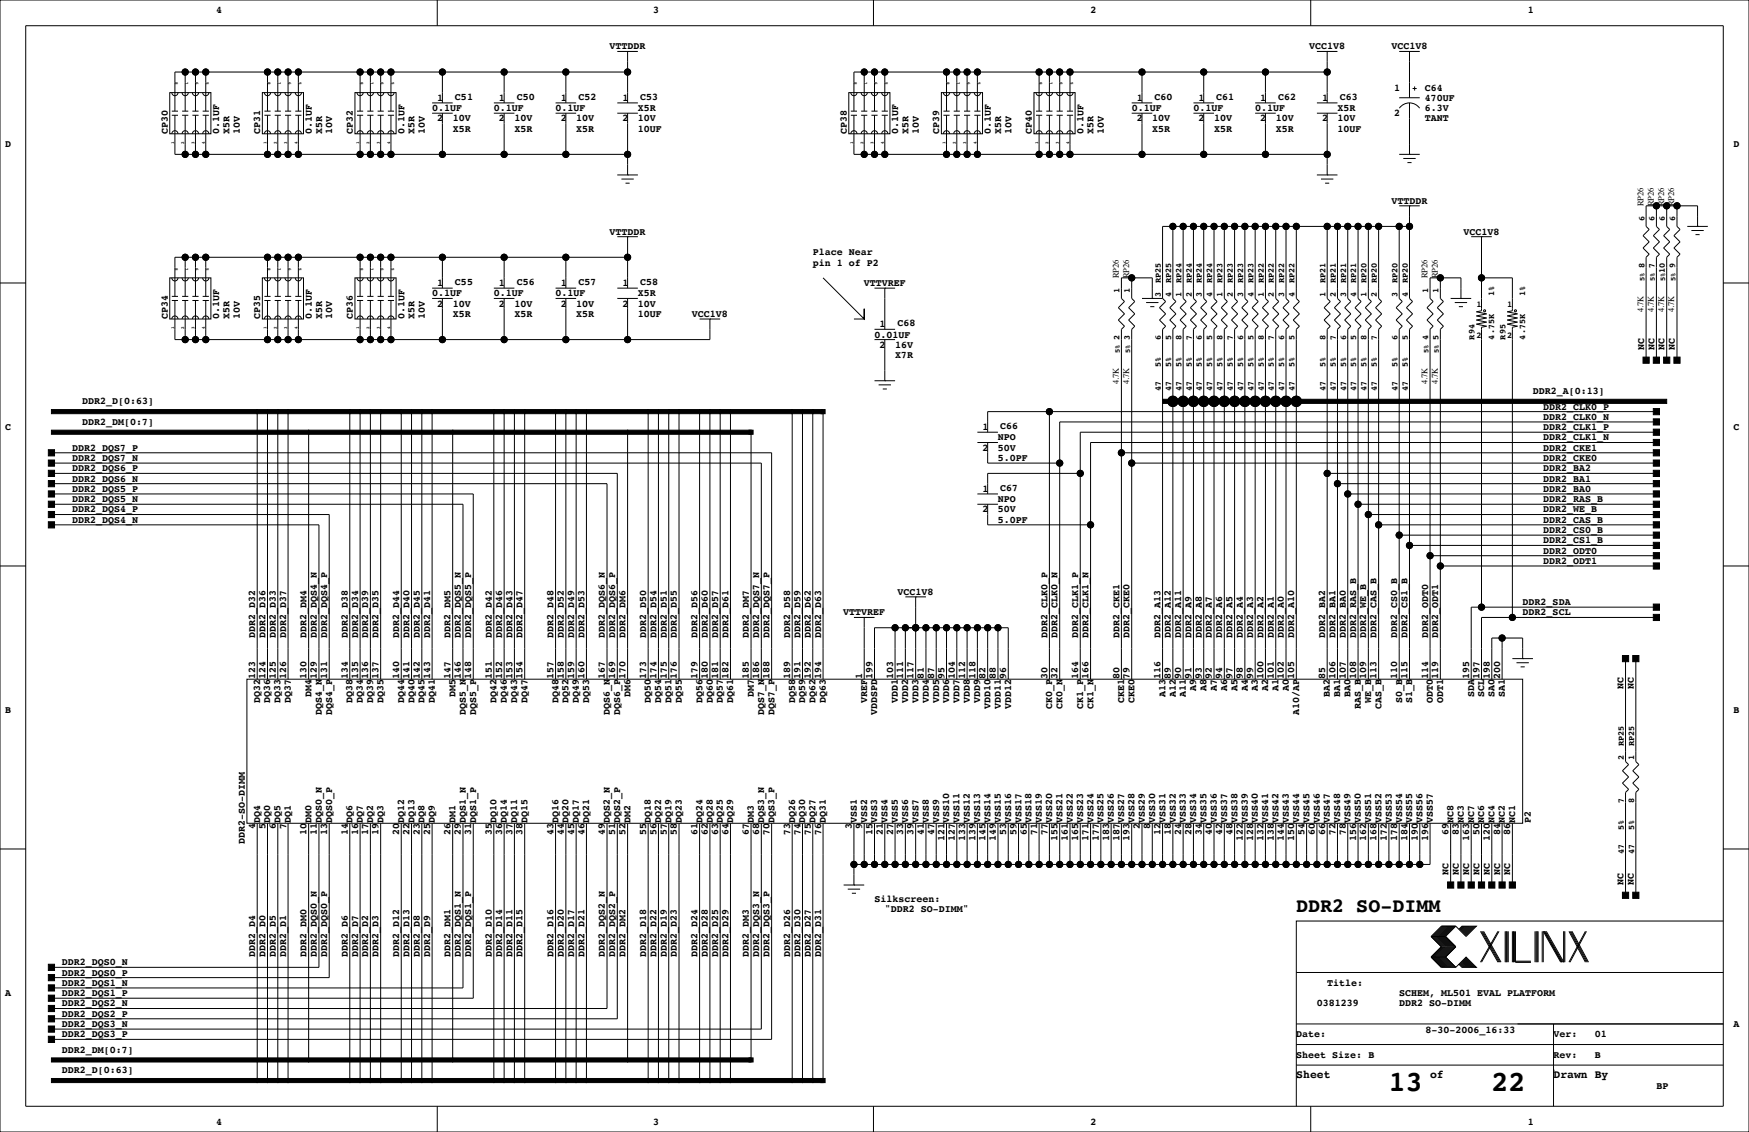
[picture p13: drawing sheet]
<svg xmlns="http://www.w3.org/2000/svg" width="432mm" height="279mm" viewBox="0 0 432 279" stroke-linecap="round" stroke-linejoin="round" font-family="sans-serif">
<defs><g id="words">
<g font-size="7.1">
<text x="342.8" y="269.3">13</text>
<text x="368.2" y="269.3">22</text>
</g>
<text font-size="4.9" x="320" y="225.1">DDR2 SO-DIMM</text>
<g font-size="2.8">
<text x="320" y="266.1">Sheet</text>
<text x="353.1" y="266.1">of</text>
<text x="383.5" y="266.1">Drawn By</text>
</g>
<g font-size="2.5">
<text x="53.3" y="3.3">4</text>
<text x="161.3" y="3.3">3</text>
<text x="269.2" y="3.3">2</text>
<text x="377.2" y="3.3">1</text>
<text x="150.5" y="12.2">VTTDDR</text>
<text x="323.2" y="12.2">VCC1V8</text>
<text x="343.5" y="12.2">VCC1V8</text>
<text x="344.2" y="22.4">1</text>
<text x="351.8" y="22.4">C64</text>
<text x="106.7" y="27.4">0.1UF</text>
<text x="107.9" y="30">2</text>
<text x="107.9" y="24.9">1</text>
<text x="111.8" y="30">10V</text>
<text x="112.3" y="24.6">C51</text>
<text x="121.9" y="27.4">0.1UF</text>
<text x="123.2" y="30">2</text>
<text x="123.2" y="24.9">1</text>
<text x="127" y="30">10V</text>
<text x="127.6" y="24.6">C50</text>
<text x="137.2" y="27.4">0.1UF</text>
<text x="138.4" y="30">2</text>
<text x="138.4" y="24.9">1</text>
<text x="142.2" y="30">10V</text>
<text x="142.8" y="24.6">C52</text>
<text x="153.7" y="30">2</text>
<text x="153.7" y="24.9">1</text>
<text x="157.5" y="30">10V</text>
<text x="157.5" y="27.4">X5R</text>
<text x="158.1" y="24.6">C53</text>
<text x="279.4" y="27.4">0.1UF</text>
<text x="280.7" y="24.9">1</text>
<text x="280.7" y="30">2</text>
<text x="284.5" y="30">10V</text>
<text x="285.1" y="24.6">C60</text>
<text x="294.6" y="27.4">0.1UF</text>
<text x="295.9" y="24.9">1</text>
<text x="295.9" y="30">2</text>
<text x="299.7" y="30">10V</text>
<text x="300.3" y="24.6">C61</text>
<text x="309.9" y="27.4">0.1UF</text>
<text x="311.2" y="24.9">1</text>
<text x="311.2" y="30">2</text>
<text x="315" y="30">10V</text>
<text x="315.5" y="24.6">C62</text>
<text x="326.4" y="30">2</text>
<text x="326.4" y="24.9">1</text>
<text x="330.2" y="30">10V</text>
<text x="330.2" y="27.4">X5R</text>
<text x="330.8" y="24.6">C63</text>
<text x="344.2" y="28.7">2</text>
<text x="351.8" y="24.9">470UF</text>
<text x="351.8" y="27.4">6.3V</text>
<text x="351.8" y="30">TANT</text>
<text x="41.4" y="33" transform="rotate(-90 41.4 33)">CP30</text>
<text x="54.1" y="33" transform="rotate(-90 54.1 33)">0.1UF</text>
<text x="56.6" y="33" transform="rotate(-90 56.6 33)">X5R</text>
<text x="59.2" y="33" transform="rotate(-90 59.2 33)">10V</text>
<text x="64.3" y="33" transform="rotate(-90 64.3 33)">CP31</text>
<text x="77" y="33" transform="rotate(-90 77 33)">0.1UF</text>
<text x="79.5" y="33" transform="rotate(-90 79.5 33)">X5R</text>
<text x="82" y="33" transform="rotate(-90 82 33)">10V</text>
<text x="87.1" y="33" transform="rotate(-90 87.1 33)">CP32</text>
<text x="99.8" y="33" transform="rotate(-90 99.8 33)">0.1UF</text>
<text x="102.4" y="33" transform="rotate(-90 102.4 33)">X5R</text>
<text x="104.9" y="33" transform="rotate(-90 104.9 33)">10V</text>
<text x="111.8" y="32.5">X5R</text>
<text x="127" y="32.5">X5R</text>
<text x="142.2" y="32.5">X5R</text>
<text x="157.5" y="32.5">10UF</text>
<text x="209" y="33" transform="rotate(-90 209 33)">CP38</text>
<text x="221.7" y="33" transform="rotate(-90 221.7 33)">0.1UF</text>
<text x="224.3" y="33" transform="rotate(-90 224.3 33)">X5R</text>
<text x="226.8" y="33" transform="rotate(-90 226.8 33)">10V</text>
<text x="231.9" y="33" transform="rotate(-90 231.9 33)">CP39</text>
<text x="244.6" y="33" transform="rotate(-90 244.6 33)">0.1UF</text>
<text x="247.1" y="33" transform="rotate(-90 247.1 33)">X5R</text>
<text x="249.7" y="33" transform="rotate(-90 249.7 33)">10V</text>
<text x="254.8" y="33" transform="rotate(-90 254.8 33)">CP40</text>
<text x="267.5" y="33" transform="rotate(-90 267.5 33)">0.1UF</text>
<text x="270" y="33" transform="rotate(-90 270 33)">X5R</text>
<text x="272.5" y="33" transform="rotate(-90 272.5 33)">10V</text>
<text x="284.5" y="32.5">X5R</text>
<text x="299.7" y="32.5">X5R</text>
<text x="315" y="32.5">X5R</text>
<text x="330.2" y="32.5">10UF</text>
<text x="1.3" y="36.3">D</text>
<text x="428" y="36.3">D</text>
<text x="343.5" y="50.3">VTTDDR</text>
<text x="150.5" y="57.9">VTTDDR</text>
<text x="361.3" y="57.9">VCC1V8</text>
<text x="200.7" y="63">Place Near</text>
<text x="200.7" y="65.5">pin 1 of P2</text>
<text x="107.9" y="70.6">1</text>
<text x="112.3" y="70.3">C55</text>
<text x="123.2" y="70.6">1</text>
<text x="127.6" y="70.3">C56</text>
<text x="138.4" y="70.6">1</text>
<text x="142.8" y="70.3">C57</text>
<text x="153.7" y="70.6">1</text>
<text x="158.1" y="70.3">C58</text>
<text x="213.3" y="70.6">VTTVREF</text>
<text x="106.7" y="73.2">0.1UF</text>
<text x="107.9" y="75.7">2</text>
<text x="111.8" y="75.7">10V</text>
<text x="121.9" y="73.2">0.1UF</text>
<text x="123.2" y="75.7">2</text>
<text x="127" y="75.7">10V</text>
<text x="137.2" y="73.2">0.1UF</text>
<text x="138.4" y="75.7">2</text>
<text x="142.2" y="75.7">10V</text>
<text x="153.7" y="75.7">2</text>
<text x="157.5" y="75.7">10V</text>
<text x="157.5" y="73.2">X5R</text>
<text x="41.4" y="78.7" transform="rotate(-90 41.4 78.7)">CP34</text>
<text x="54.1" y="78.7" transform="rotate(-90 54.1 78.7)">0.1UF</text>
<text x="56.6" y="78.7" transform="rotate(-90 56.6 78.7)">X5R</text>
<text x="59.2" y="78.7" transform="rotate(-90 59.2 78.7)">10V</text>
<text x="64.3" y="78.7" transform="rotate(-90 64.3 78.7)">CP35</text>
<text x="77" y="78.7" transform="rotate(-90 77 78.7)">0.1UF</text>
<text x="79.5" y="78.7" transform="rotate(-90 79.5 78.7)">X5R</text>
<text x="82" y="78.7" transform="rotate(-90 82 78.7)">10V</text>
<text x="87.1" y="78.7" transform="rotate(-90 87.1 78.7)">CP36</text>
<text x="99.8" y="78.7" transform="rotate(-90 99.8 78.7)">0.1UF</text>
<text x="102.4" y="78.7" transform="rotate(-90 102.4 78.7)">X5R</text>
<text x="104.9" y="78.7" transform="rotate(-90 104.9 78.7)">10V</text>
<text x="111.8" y="78.2">X5R</text>
<text x="127" y="78.2">X5R</text>
<text x="142.2" y="78.2">X5R</text>
<text x="157.5" y="78.2">10UF</text>
<text x="170.8" y="78.2">VCC1V8</text>
<text x="215.9" y="83.3">0.01UF</text>
<text x="217.2" y="80.8">1</text>
<text x="221.6" y="80.4">C68</text>
<text x="217.2" y="85.9">2</text>
<text x="221" y="88.4">X7R</text>
<text x="221" y="85.9">16V</text>
<text x="405.9" y="86.4" transform="rotate(-90 405.9 86.4)">NC</text>
<text x="408.4" y="86.4" transform="rotate(-90 408.4 86.4)">NC</text>
<text x="411" y="86.4" transform="rotate(-90 411 86.4)">NC</text>
<text x="413.5" y="86.4" transform="rotate(-90 413.5 86.4)">NC</text>
<text x="20.3" y="99.8">DDR2_D[0:63]</text>
<text x="378.5" y="97.3">DDR2_A[0:13]</text>
<text x="381" y="101.1">DDR2_CLK0_P</text>
<text x="1.3" y="106.2">C</text>
<text x="20.3" y="104.9">DDR2_DM[0:7]</text>
<text x="242.6" y="106.2">1</text>
<text x="247" y="105.8">C66</text>
<text x="381" y="103.6">DDR2_CLK0_N</text>
<text x="381" y="106.2">DDR2_CLK1_P</text>
<text x="428" y="106.2">C</text>
<text x="17.8" y="111.3">DDR2_DQS7_P</text>
<text x="17.8" y="113.8">DDR2_DQS7_N</text>
<text x="242.6" y="111.3">2</text>
<text x="246.4" y="113.8">5.0PF</text>
<text x="246.4" y="111.3">50V</text>
<text x="246.4" y="108.7">NPO</text>
<text x="381" y="108.7">DDR2_CLK1_N</text>
<text x="381" y="113.8">DDR2_CKE0</text>
<text x="381" y="111.3">DDR2_CKE1</text>
<text x="17.8" y="116.3">DDR2_DQS6_P</text>
<text x="17.8" y="118.9">DDR2_DQS6_N</text>
<text x="381" y="118.9">DDR2_BA1</text>
<text x="381" y="116.3">DDR2_BA2</text>
<text x="17.8" y="124">DDR2_DQS5_N</text>
<text x="17.8" y="121.4">DDR2_DQS5_P</text>
<text x="242.6" y="121.4">1</text>
<text x="246.4" y="124">NPO</text>
<text x="247" y="121.1">C67</text>
<text x="381" y="124">DDR2_RAS_B</text>
<text x="381" y="121.4">DDR2_BA0</text>
<text x="17.8" y="129">DDR2_DQS4_N</text>
<text x="17.8" y="126.5">DDR2_DQS4_P</text>
<text x="242.6" y="126.5">2</text>
<text x="246.4" y="129">5.0PF</text>
<text x="246.4" y="126.5">50V</text>
<text x="381" y="131.6">DDR2_CS0_B</text>
<text x="381" y="129">DDR2_CAS_B</text>
<text x="381" y="126.5">DDR2_WE_B</text>
<text x="381" y="136.7">DDR2_ODT0</text>
<text x="381" y="134.1">DDR2_CS1_B</text>
<text x="381" y="139.2">DDR2_ODT1</text>
<text x="221.6" y="146.8">VCC1V8</text>
<text x="375.9" y="149.4">DDR2_SDA</text>
<text x="208.2" y="151.9">VTTVREF</text>
<text x="375.9" y="151.9">DDR2_SCL</text>
<text x="63" y="157.5" transform="rotate(-90 63 157.5)">DDR2_D32</text>
<text x="65.5" y="157.5" transform="rotate(-90 65.5 157.5)">DDR2_D36</text>
<text x="68.1" y="157.5" transform="rotate(-90 68.1 157.5)">DDR2_D33</text>
<text x="70.6" y="157.5" transform="rotate(-90 70.6 157.5)">DDR2_D37</text>
<text x="75.7" y="157.5" transform="rotate(-90 75.7 157.5)">DDR2_DM4</text>
<text x="78.2" y="157.5" transform="rotate(-90 78.2 157.5)">DDR2_DQS4_N</text>
<text x="80.8" y="157.5" transform="rotate(-90 80.8 157.5)">DDR2_DQS4_P</text>
<text x="85.9" y="157.5" transform="rotate(-90 85.9 157.5)">DDR2_D38</text>
<text x="88.4" y="157.5" transform="rotate(-90 88.4 157.5)">DDR2_D34</text>
<text x="90.9" y="157.5" transform="rotate(-90 90.9 157.5)">DDR2_D39</text>
<text x="93.5" y="157.5" transform="rotate(-90 93.5 157.5)">DDR2_D35</text>
<text x="98.6" y="157.5" transform="rotate(-90 98.6 157.5)">DDR2_D44</text>
<text x="101.1" y="157.5" transform="rotate(-90 101.1 157.5)">DDR2_D40</text>
<text x="103.6" y="157.5" transform="rotate(-90 103.6 157.5)">DDR2_D45</text>
<text x="106.2" y="157.5" transform="rotate(-90 106.2 157.5)">DDR2_D41</text>
<text x="111.3" y="157.5" transform="rotate(-90 111.3 157.5)">DDR2_DM5</text>
<text x="113.8" y="157.5" transform="rotate(-90 113.8 157.5)">DDR2_DQS5_N</text>
<text x="116.3" y="157.5" transform="rotate(-90 116.3 157.5)">DDR2_DQS5_P</text>
<text x="121.4" y="157.5" transform="rotate(-90 121.4 157.5)">DDR2_D42</text>
<text x="124" y="157.5" transform="rotate(-90 124 157.5)">DDR2_D46</text>
<text x="126.5" y="157.5" transform="rotate(-90 126.5 157.5)">DDR2_D43</text>
<text x="129" y="157.5" transform="rotate(-90 129 157.5)">DDR2_D47</text>
<text x="136.7" y="157.5" transform="rotate(-90 136.7 157.5)">DDR2_D48</text>
<text x="139.2" y="157.5" transform="rotate(-90 139.2 157.5)">DDR2_D52</text>
<text x="141.7" y="157.5" transform="rotate(-90 141.7 157.5)">DDR2_D49</text>
<text x="144.3" y="157.5" transform="rotate(-90 144.3 157.5)">DDR2_D53</text>
<text x="149.4" y="157.5" transform="rotate(-90 149.4 157.5)">DDR2_DQS6_N</text>
<text x="151.9" y="157.5" transform="rotate(-90 151.9 157.5)">DDR2_DQS6_P</text>
<text x="154.4" y="157.5" transform="rotate(-90 154.4 157.5)">DDR2_DM6</text>
<text x="159.5" y="157.5" transform="rotate(-90 159.5 157.5)">DDR2_D50</text>
<text x="162.1" y="157.5" transform="rotate(-90 162.1 157.5)">DDR2_D54</text>
<text x="164.6" y="157.5" transform="rotate(-90 164.6 157.5)">DDR2_D51</text>
<text x="167.1" y="157.5" transform="rotate(-90 167.1 157.5)">DDR2_D55</text>
<text x="172.2" y="157.5" transform="rotate(-90 172.2 157.5)">DDR2_D56</text>
<text x="174.8" y="157.5" transform="rotate(-90 174.8 157.5)">DDR2_D60</text>
<text x="177.3" y="157.5" transform="rotate(-90 177.3 157.5)">DDR2_D57</text>
<text x="179.8" y="157.5" transform="rotate(-90 179.8 157.5)">DDR2_D61</text>
<text x="184.9" y="157.5" transform="rotate(-90 184.9 157.5)">DDR2_DM7</text>
<text x="187.5" y="157.5" transform="rotate(-90 187.5 157.5)">DDR2_DQS7_N</text>
<text x="190" y="157.5" transform="rotate(-90 190 157.5)">DDR2_DQS7_P</text>
<text x="195.1" y="157.5" transform="rotate(-90 195.1 157.5)">DDR2_D58</text>
<text x="197.6" y="157.5" transform="rotate(-90 197.6 157.5)">DDR2_D59</text>
<text x="200.2" y="157.5" transform="rotate(-90 200.2 157.5)">DDR2_D62</text>
<text x="202.7" y="157.5" transform="rotate(-90 202.7 157.5)">DDR2_D63</text>
<text x="258.6" y="157.5" transform="rotate(-90 258.6 157.5)">DDR2_CLK0_P</text>
<text x="261.1" y="157.5" transform="rotate(-90 261.1 157.5)">DDR2_CLK0_N</text>
<text x="266.2" y="157.5" transform="rotate(-90 266.2 157.5)">DDR2_CLK1_P</text>
<text x="268.7" y="157.5" transform="rotate(-90 268.7 157.5)">DDR2_CLK1_N</text>
<text x="276.4" y="157.5" transform="rotate(-90 276.4 157.5)">DDR2_CKE1</text>
<text x="278.9" y="157.5" transform="rotate(-90 278.9 157.5)">DDR2_CKE0</text>
<text x="286.5" y="157.5" transform="rotate(-90 286.5 157.5)">DDR2_A13</text>
<text x="289.1" y="157.5" transform="rotate(-90 289.1 157.5)">DDR2_A12</text>
<text x="291.6" y="157.5" transform="rotate(-90 291.6 157.5)">DDR2_A11</text>
<text x="294.1" y="157.5" transform="rotate(-90 294.1 157.5)">DDR2_A9</text>
<text x="296.7" y="157.5" transform="rotate(-90 296.7 157.5)">DDR2_A8</text>
<text x="299.2" y="157.5" transform="rotate(-90 299.2 157.5)">DDR2_A7</text>
<text x="301.8" y="157.5" transform="rotate(-90 301.8 157.5)">DDR2_A6</text>
<text x="304.3" y="157.5" transform="rotate(-90 304.3 157.5)">DDR2_A5</text>
<text x="306.8" y="157.5" transform="rotate(-90 306.8 157.5)">DDR2_A4</text>
<text x="309.4" y="157.5" transform="rotate(-90 309.4 157.5)">DDR2_A3</text>
<text x="311.9" y="157.5" transform="rotate(-90 311.9 157.5)">DDR2_A2</text>
<text x="314.5" y="157.5" transform="rotate(-90 314.5 157.5)">DDR2_A1</text>
<text x="317" y="157.5" transform="rotate(-90 317 157.5)">DDR2_A0</text>
<text x="319.5" y="157.5" transform="rotate(-90 319.5 157.5)">DDR2_A10</text>
<text x="327.2" y="157.5" transform="rotate(-90 327.2 157.5)">DDR2_BA2</text>
<text x="329.7" y="157.5" transform="rotate(-90 329.7 157.5)">DDR2_BA1</text>
<text x="332.2" y="157.5" transform="rotate(-90 332.2 157.5)">DDR2_BA0</text>
<text x="334.8" y="157.5" transform="rotate(-90 334.8 157.5)">DDR2_RAS_B</text>
<text x="337.3" y="157.5" transform="rotate(-90 337.3 157.5)">DDR2_WE_B</text>
<text x="339.9" y="157.5" transform="rotate(-90 339.9 157.5)">DDR2_CAS_B</text>
<text x="344.9" y="157.5" transform="rotate(-90 344.9 157.5)">DDR2_CS0_B</text>
<text x="347.5" y="157.5" transform="rotate(-90 347.5 157.5)">DDR2_CS1_B</text>
<text x="352.6" y="157.5" transform="rotate(-90 352.6 157.5)">DDR2_ODT0</text>
<text x="355.1" y="157.5" transform="rotate(-90 355.1 157.5)">DDR2_ODT1</text>
<text x="63" y="167.6" transform="rotate(-90 63 167.6)">123</text>
<text x="65.5" y="167.6" transform="rotate(-90 65.5 167.6)">124</text>
<text x="68.1" y="167.6" transform="rotate(-90 68.1 167.6)">125</text>
<text x="70.6" y="167.6" transform="rotate(-90 70.6 167.6)">126</text>
<text x="75.7" y="167.6" transform="rotate(-90 75.7 167.6)">130</text>
<text x="78.2" y="167.6" transform="rotate(-90 78.2 167.6)">129</text>
<text x="80.8" y="167.6" transform="rotate(-90 80.8 167.6)">131</text>
<text x="85.9" y="167.6" transform="rotate(-90 85.9 167.6)">134</text>
<text x="88.4" y="167.6" transform="rotate(-90 88.4 167.6)">135</text>
<text x="90.9" y="167.6" transform="rotate(-90 90.9 167.6)">136</text>
<text x="93.5" y="167.6" transform="rotate(-90 93.5 167.6)">137</text>
<text x="98.6" y="167.6" transform="rotate(-90 98.6 167.6)">140</text>
<text x="101.1" y="167.6" transform="rotate(-90 101.1 167.6)">141</text>
<text x="103.6" y="167.6" transform="rotate(-90 103.6 167.6)">142</text>
<text x="106.2" y="167.6" transform="rotate(-90 106.2 167.6)">143</text>
<text x="111.3" y="167.6" transform="rotate(-90 111.3 167.6)">147</text>
<text x="113.8" y="167.6" transform="rotate(-90 113.8 167.6)">146</text>
<text x="116.3" y="167.6" transform="rotate(-90 116.3 167.6)">148</text>
<text x="121.4" y="167.6" transform="rotate(-90 121.4 167.6)">151</text>
<text x="124" y="167.6" transform="rotate(-90 124 167.6)">152</text>
<text x="126.5" y="167.6" transform="rotate(-90 126.5 167.6)">153</text>
<text x="129" y="167.6" transform="rotate(-90 129 167.6)">154</text>
<text x="136.7" y="167.6" transform="rotate(-90 136.7 167.6)">157</text>
<text x="139.2" y="167.6" transform="rotate(-90 139.2 167.6)">158</text>
<text x="141.7" y="167.6" transform="rotate(-90 141.7 167.6)">159</text>
<text x="144.3" y="167.6" transform="rotate(-90 144.3 167.6)">160</text>
<text x="149.4" y="167.6" transform="rotate(-90 149.4 167.6)">167</text>
<text x="151.9" y="167.6" transform="rotate(-90 151.9 167.6)">169</text>
<text x="154.4" y="167.6" transform="rotate(-90 154.4 167.6)">170</text>
<text x="159.5" y="167.6" transform="rotate(-90 159.5 167.6)">173</text>
<text x="162.1" y="167.6" transform="rotate(-90 162.1 167.6)">174</text>
<text x="164.6" y="167.6" transform="rotate(-90 164.6 167.6)">175</text>
<text x="167.1" y="167.6" transform="rotate(-90 167.1 167.6)">176</text>
<text x="172.2" y="167.6" transform="rotate(-90 172.2 167.6)">179</text>
<text x="174.8" y="167.6" transform="rotate(-90 174.8 167.6)">180</text>
<text x="177.3" y="167.6" transform="rotate(-90 177.3 167.6)">181</text>
<text x="179.8" y="167.6" transform="rotate(-90 179.8 167.6)">182</text>
<text x="184.9" y="167.6" transform="rotate(-90 184.9 167.6)">185</text>
<text x="187.5" y="167.6" transform="rotate(-90 187.5 167.6)">186</text>
<text x="190" y="167.6" transform="rotate(-90 190 167.6)">188</text>
<text x="195.1" y="167.6" transform="rotate(-90 195.1 167.6)">189</text>
<text x="197.6" y="167.6" transform="rotate(-90 197.6 167.6)">191</text>
<text x="200.2" y="167.6" transform="rotate(-90 200.2 167.6)">192</text>
<text x="202.7" y="167.6" transform="rotate(-90 202.7 167.6)">194</text>
<text x="212.9" y="167.6" transform="rotate(-90 212.9 167.6)">1</text>
<text x="215.4" y="167.6" transform="rotate(-90 215.4 167.6)">199</text>
<text x="220.5" y="167.6" transform="rotate(-90 220.5 167.6)">103</text>
<text x="223" y="167.6" transform="rotate(-90 223 167.6)">111</text>
<text x="225.6" y="167.6" transform="rotate(-90 225.6 167.6)">117</text>
<text x="228.1" y="167.6" transform="rotate(-90 228.1 167.6)">81</text>
<text x="230.6" y="167.6" transform="rotate(-90 230.6 167.6)">87</text>
<text x="233.2" y="167.6" transform="rotate(-90 233.2 167.6)">95</text>
<text x="235.7" y="167.6" transform="rotate(-90 235.7 167.6)">104</text>
<text x="238.3" y="167.6" transform="rotate(-90 238.3 167.6)">112</text>
<text x="240.8" y="167.6" transform="rotate(-90 240.8 167.6)">118</text>
<text x="243.3" y="167.6" transform="rotate(-90 243.3 167.6)">82</text>
<text x="245.9" y="167.6" transform="rotate(-90 245.9 167.6)">88</text>
<text x="248.4" y="167.6" transform="rotate(-90 248.4 167.6)">96</text>
<text x="258.6" y="167.6" transform="rotate(-90 258.6 167.6)">30</text>
<text x="261.1" y="167.6" transform="rotate(-90 261.1 167.6)">32</text>
<text x="266.2" y="167.6" transform="rotate(-90 266.2 167.6)">164</text>
<text x="268.7" y="167.6" transform="rotate(-90 268.7 167.6)">166</text>
<text x="276.4" y="167.6" transform="rotate(-90 276.4 167.6)">80</text>
<text x="278.9" y="167.6" transform="rotate(-90 278.9 167.6)">79</text>
<text x="286.5" y="167.6" transform="rotate(-90 286.5 167.6)">116</text>
<text x="289.1" y="167.6" transform="rotate(-90 289.1 167.6)">89</text>
<text x="291.6" y="167.6" transform="rotate(-90 291.6 167.6)">90</text>
<text x="294.1" y="167.6" transform="rotate(-90 294.1 167.6)">91</text>
<text x="296.7" y="167.6" transform="rotate(-90 296.7 167.6)">93</text>
<text x="299.2" y="167.6" transform="rotate(-90 299.2 167.6)">92</text>
<text x="301.8" y="167.6" transform="rotate(-90 301.8 167.6)">94</text>
<text x="304.3" y="167.6" transform="rotate(-90 304.3 167.6)">97</text>
<text x="306.8" y="167.6" transform="rotate(-90 306.8 167.6)">98</text>
<text x="309.4" y="167.6" transform="rotate(-90 309.4 167.6)">99</text>
<text x="311.9" y="167.6" transform="rotate(-90 311.9 167.6)">100</text>
<text x="314.5" y="167.6" transform="rotate(-90 314.5 167.6)">101</text>
<text x="317" y="167.6" transform="rotate(-90 317 167.6)">102</text>
<text x="319.5" y="167.6" transform="rotate(-90 319.5 167.6)">105</text>
<text x="327.2" y="167.6" transform="rotate(-90 327.2 167.6)">85</text>
<text x="329.7" y="167.6" transform="rotate(-90 329.7 167.6)">106</text>
<text x="332.2" y="167.6" transform="rotate(-90 332.2 167.6)">107</text>
<text x="334.8" y="167.6" transform="rotate(-90 334.8 167.6)">108</text>
<text x="337.3" y="167.6" transform="rotate(-90 337.3 167.6)">109</text>
<text x="339.9" y="167.6" transform="rotate(-90 339.9 167.6)">113</text>
<text x="344.9" y="167.6" transform="rotate(-90 344.9 167.6)">110</text>
<text x="347.5" y="167.6" transform="rotate(-90 347.5 167.6)">115</text>
<text x="352.6" y="167.6" transform="rotate(-90 352.6 167.6)">114</text>
<text x="355.1" y="167.6" transform="rotate(-90 355.1 167.6)">119</text>
<text x="362.7" y="167.6" transform="rotate(-90 362.7 167.6)">195</text>
<text x="365.3" y="167.6" transform="rotate(-90 365.3 167.6)">197</text>
<text x="367.8" y="167.6" transform="rotate(-90 367.8 167.6)">198</text>
<text x="370.3" y="167.6" transform="rotate(-90 370.3 167.6)">200</text>
<text x="64.2" y="173.6" transform="rotate(-90 64.2 173.6)">DQ32</text>
<text x="66.7" y="173.6" transform="rotate(-90 66.7 173.6)">DQ36</text>
<text x="69.3" y="173.6" transform="rotate(-90 69.3 173.6)">DQ33</text>
<text x="71.8" y="173.6" transform="rotate(-90 71.8 173.6)">DQ37</text>
<text x="76.9" y="172.1" transform="rotate(-90 76.9 172.1)">DM4</text>
<text x="87.1" y="173.6" transform="rotate(-90 87.1 173.6)">DQ38</text>
<text x="89.6" y="173.6" transform="rotate(-90 89.6 173.6)">DQ34</text>
<text x="92.1" y="173.6" transform="rotate(-90 92.1 173.6)">DQ39</text>
<text x="94.7" y="173.6" transform="rotate(-90 94.7 173.6)">DQ35</text>
<text x="99.8" y="173.6" transform="rotate(-90 99.8 173.6)">DQ44</text>
<text x="102.3" y="173.6" transform="rotate(-90 102.3 173.6)">DQ40</text>
<text x="104.8" y="173.6" transform="rotate(-90 104.8 173.6)">DQ45</text>
<text x="107.4" y="173.6" transform="rotate(-90 107.4 173.6)">DQ41</text>
<text x="112.5" y="172.1" transform="rotate(-90 112.5 172.1)">DM5</text>
<text x="122.6" y="173.6" transform="rotate(-90 122.6 173.6)">DQ42</text>
<text x="125.2" y="173.6" transform="rotate(-90 125.2 173.6)">DQ46</text>
<text x="127.7" y="173.6" transform="rotate(-90 127.7 173.6)">DQ43</text>
<text x="130.2" y="173.6" transform="rotate(-90 130.2 173.6)">DQ47</text>
<text x="137.9" y="173.6" transform="rotate(-90 137.9 173.6)">DQ48</text>
<text x="140.4" y="173.6" transform="rotate(-90 140.4 173.6)">DQ52</text>
<text x="142.9" y="173.6" transform="rotate(-90 142.9 173.6)">DQ49</text>
<text x="145.5" y="173.6" transform="rotate(-90 145.5 173.6)">DQ53</text>
<text x="155.6" y="172.1" transform="rotate(-90 155.6 172.1)">DM6</text>
<text x="160.7" y="173.6" transform="rotate(-90 160.7 173.6)">DQ50</text>
<text x="163.3" y="173.6" transform="rotate(-90 163.3 173.6)">DQ54</text>
<text x="165.8" y="173.6" transform="rotate(-90 165.8 173.6)">DQ51</text>
<text x="168.3" y="173.6" transform="rotate(-90 168.3 173.6)">DQ55</text>
<text x="173.4" y="173.6" transform="rotate(-90 173.4 173.6)">DQ56</text>
<text x="176" y="173.6" transform="rotate(-90 176 173.6)">DQ60</text>
<text x="178.5" y="173.6" transform="rotate(-90 178.5 173.6)">DQ57</text>
<text x="181" y="173.6" transform="rotate(-90 181 173.6)">DQ61</text>
<text x="186.1" y="172.1" transform="rotate(-90 186.1 172.1)">DM7</text>
<text x="196.3" y="173.6" transform="rotate(-90 196.3 173.6)">DQ58</text>
<text x="198.8" y="173.6" transform="rotate(-90 198.8 173.6)">DQ59</text>
<text x="201.4" y="173.6" transform="rotate(-90 201.4 173.6)">DQ62</text>
<text x="203.9" y="173.6" transform="rotate(-90 203.9 173.6)">DQ63</text>
<text x="214.1" y="173.6" transform="rotate(-90 214.1 173.6)">VREF</text>
<text x="221.7" y="173.6" transform="rotate(-90 221.7 173.6)">VDD1</text>
<text x="224.2" y="173.6" transform="rotate(-90 224.2 173.6)">VDD2</text>
<text x="226.8" y="173.6" transform="rotate(-90 226.8 173.6)">VDD3</text>
<text x="229.3" y="173.6" transform="rotate(-90 229.3 173.6)">VDD4</text>
<text x="231.8" y="173.6" transform="rotate(-90 231.8 173.6)">VDD5</text>
<text x="234.4" y="173.6" transform="rotate(-90 234.4 173.6)">VDD6</text>
<text x="236.9" y="173.6" transform="rotate(-90 236.9 173.6)">VDD7</text>
<text x="239.5" y="173.6" transform="rotate(-90 239.5 173.6)">VDD8</text>
<text x="242" y="173.6" transform="rotate(-90 242 173.6)">VDD9</text>
<text x="277.6" y="173.6" transform="rotate(-90 277.6 173.6)">CKE1</text>
<text x="280.1" y="173.6" transform="rotate(-90 280.1 173.6)">CKE0</text>
<text x="287.7" y="172.1" transform="rotate(-90 287.7 172.1)">A13</text>
<text x="290.3" y="172.1" transform="rotate(-90 290.3 172.1)">A12</text>
<text x="292.8" y="172.1" transform="rotate(-90 292.8 172.1)">A11</text>
<text x="295.3" y="170.6" transform="rotate(-90 295.3 170.6)">A9</text>
<text x="297.9" y="170.6" transform="rotate(-90 297.9 170.6)">A8</text>
<text x="300.4" y="170.6" transform="rotate(-90 300.4 170.6)">A7</text>
<text x="303" y="170.6" transform="rotate(-90 303 170.6)">A6</text>
<text x="305.5" y="170.6" transform="rotate(-90 305.5 170.6)">A5</text>
<text x="308" y="170.6" transform="rotate(-90 308 170.6)">A4</text>
<text x="310.6" y="170.6" transform="rotate(-90 310.6 170.6)">A3</text>
<text x="313.1" y="170.6" transform="rotate(-90 313.1 170.6)">A2</text>
<text x="315.7" y="170.6" transform="rotate(-90 315.7 170.6)">A1</text>
<text x="318.2" y="170.6" transform="rotate(-90 318.2 170.6)">A0</text>
<text x="328.4" y="172.1" transform="rotate(-90 328.4 172.1)">BA2</text>
<text x="330.9" y="172.1" transform="rotate(-90 330.9 172.1)">BA1</text>
<text x="333.4" y="172.1" transform="rotate(-90 333.4 172.1)">BA0</text>
<text x="338.5" y="173.6" transform="rotate(-90 338.5 173.6)">WE_B</text>
<text x="346.1" y="173.6" transform="rotate(-90 346.1 173.6)">S0_B</text>
<text x="348.7" y="173.6" transform="rotate(-90 348.7 173.6)">S1_B</text>
<text x="353.8" y="173.6" transform="rotate(-90 353.8 173.6)">ODT0</text>
<text x="356.3" y="173.6" transform="rotate(-90 356.3 173.6)">ODT1</text>
<text x="363.9" y="172.1" transform="rotate(-90 363.9 172.1)">SDA</text>
<text x="366.5" y="172.1" transform="rotate(-90 366.5 172.1)">SCL</text>
<text x="369" y="172.1" transform="rotate(-90 369 172.1)">SA0</text>
<text x="371.5" y="172.1" transform="rotate(-90 371.5 172.1)">SA1</text>
<text x="400.8" y="170.2" transform="rotate(-90 400.8 170.2)">NC</text>
<text x="403.4" y="170.2" transform="rotate(-90 403.4 170.2)">NC</text>
<text x="1.3" y="176">B</text>
<text x="79.4" y="176.5" transform="rotate(-90 79.4 176.5)">DQS4_N</text>
<text x="82" y="176.5" transform="rotate(-90 82 176.5)">DQS4_P</text>
<text x="115" y="176.5" transform="rotate(-90 115 176.5)">DQS5_N</text>
<text x="117.5" y="176.5" transform="rotate(-90 117.5 176.5)">DQS5_P</text>
<text x="150.6" y="176.5" transform="rotate(-90 150.6 176.5)">DQS6_N</text>
<text x="153.1" y="176.5" transform="rotate(-90 153.1 176.5)">DQS6_P</text>
<text x="188.7" y="176.5" transform="rotate(-90 188.7 176.5)">DQS7_N</text>
<text x="191.2" y="176.5" transform="rotate(-90 191.2 176.5)">DQS7_P</text>
<text x="216.6" y="176.5" transform="rotate(-90 216.6 176.5)">VDDSPD</text>
<text x="244.5" y="175" transform="rotate(-90 244.5 175)">VDD10</text>
<text x="247.1" y="175" transform="rotate(-90 247.1 175)">VDD11</text>
<text x="249.6" y="175" transform="rotate(-90 249.6 175)">VDD12</text>
<text x="259.8" y="175" transform="rotate(-90 259.8 175)">CK0_P</text>
<text x="262.3" y="175" transform="rotate(-90 262.3 175)">CK0_N</text>
<text x="267.4" y="175" transform="rotate(-90 267.4 175)">CK1_P</text>
<text x="269.9" y="175" transform="rotate(-90 269.9 175)">CK1_N</text>
<text x="320.7" y="176.5" transform="rotate(-90 320.7 176.5)">A10/AP</text>
<text x="336" y="175" transform="rotate(-90 336 175)">RAS_B</text>
<text x="341.1" y="175" transform="rotate(-90 341.1 175)">CAS_B</text>
<text x="428" y="176">B</text>
<text x="64.2" y="203.2" transform="rotate(-90 64.2 203.2)">DQ4</text>
<text x="66.7" y="203.2" transform="rotate(-90 66.7 203.2)">DQ0</text>
<text x="69.3" y="203.2" transform="rotate(-90 69.3 203.2)">DQ5</text>
<text x="71.8" y="203.2" transform="rotate(-90 71.8 203.2)">DQ1</text>
<text x="76.9" y="203.2" transform="rotate(-90 76.9 203.2)">DM0</text>
<text x="79.4" y="203.2" transform="rotate(-90 79.4 203.2)">DQS0_N</text>
<text x="82" y="203.2" transform="rotate(-90 82 203.2)">DQS0_P</text>
<text x="87.1" y="203.2" transform="rotate(-90 87.1 203.2)">DQ6</text>
<text x="89.6" y="203.2" transform="rotate(-90 89.6 203.2)">DQ7</text>
<text x="92.1" y="203.2" transform="rotate(-90 92.1 203.2)">DQ2</text>
<text x="94.7" y="203.2" transform="rotate(-90 94.7 203.2)">DQ3</text>
<text x="99.8" y="203.2" transform="rotate(-90 99.8 203.2)">DQ12</text>
<text x="102.3" y="203.2" transform="rotate(-90 102.3 203.2)">DQ13</text>
<text x="104.8" y="203.2" transform="rotate(-90 104.8 203.2)">DQ8</text>
<text x="107.4" y="203.2" transform="rotate(-90 107.4 203.2)">DQ9</text>
<text x="112.5" y="203.2" transform="rotate(-90 112.5 203.2)">DM1</text>
<text x="115" y="203.2" transform="rotate(-90 115 203.2)">DQS1_N</text>
<text x="117.5" y="203.2" transform="rotate(-90 117.5 203.2)">DQS1_P</text>
<text x="122.6" y="203.2" transform="rotate(-90 122.6 203.2)">DQ10</text>
<text x="125.2" y="203.2" transform="rotate(-90 125.2 203.2)">DQ14</text>
<text x="127.7" y="203.2" transform="rotate(-90 127.7 203.2)">DQ11</text>
<text x="130.2" y="203.2" transform="rotate(-90 130.2 203.2)">DQ15</text>
<text x="137.9" y="203.2" transform="rotate(-90 137.9 203.2)">DQ16</text>
<text x="140.4" y="203.2" transform="rotate(-90 140.4 203.2)">DQ20</text>
<text x="142.9" y="203.2" transform="rotate(-90 142.9 203.2)">DQ17</text>
<text x="145.5" y="203.2" transform="rotate(-90 145.5 203.2)">DQ21</text>
<text x="150.6" y="203.2" transform="rotate(-90 150.6 203.2)">DQS2_N</text>
<text x="153.1" y="203.2" transform="rotate(-90 153.1 203.2)">DQS2_P</text>
<text x="155.6" y="203.2" transform="rotate(-90 155.6 203.2)">DM2</text>
<text x="160.7" y="203.2" transform="rotate(-90 160.7 203.2)">DQ18</text>
<text x="163.3" y="203.2" transform="rotate(-90 163.3 203.2)">DQ22</text>
<text x="165.8" y="203.2" transform="rotate(-90 165.8 203.2)">DQ19</text>
<text x="168.3" y="203.2" transform="rotate(-90 168.3 203.2)">DQ23</text>
<text x="173.4" y="203.2" transform="rotate(-90 173.4 203.2)">DQ24</text>
<text x="176" y="203.2" transform="rotate(-90 176 203.2)">DQ28</text>
<text x="178.5" y="203.2" transform="rotate(-90 178.5 203.2)">DQ25</text>
<text x="181" y="203.2" transform="rotate(-90 181 203.2)">DQ29</text>
<text x="186.1" y="203.2" transform="rotate(-90 186.1 203.2)">DM3</text>
<text x="188.7" y="203.2" transform="rotate(-90 188.7 203.2)">DQS3_N</text>
<text x="191.2" y="203.2" transform="rotate(-90 191.2 203.2)">DQS3_P</text>
<text x="196.3" y="203.2" transform="rotate(-90 196.3 203.2)">DQ26</text>
<text x="198.8" y="203.2" transform="rotate(-90 198.8 203.2)">DQ30</text>
<text x="201.4" y="203.2" transform="rotate(-90 201.4 203.2)">DQ27</text>
<text x="203.9" y="203.2" transform="rotate(-90 203.9 203.2)">DQ31</text>
<text x="211.5" y="203.2" transform="rotate(-90 211.5 203.2)">VSS1</text>
<text x="214.1" y="203.2" transform="rotate(-90 214.1 203.2)">VSS2</text>
<text x="216.6" y="203.2" transform="rotate(-90 216.6 203.2)">VSS3</text>
<text x="219.1" y="203.2" transform="rotate(-90 219.1 203.2)">VSS4</text>
<text x="221.7" y="203.2" transform="rotate(-90 221.7 203.2)">VSS5</text>
<text x="224.2" y="203.2" transform="rotate(-90 224.2 203.2)">VSS6</text>
<text x="226.8" y="203.2" transform="rotate(-90 226.8 203.2)">VSS7</text>
<text x="229.3" y="203.2" transform="rotate(-90 229.3 203.2)">VSS8</text>
<text x="231.8" y="203.2" transform="rotate(-90 231.8 203.2)">VSS9</text>
<text x="234.4" y="203.2" transform="rotate(-90 234.4 203.2)">VSS10</text>
<text x="236.9" y="203.2" transform="rotate(-90 236.9 203.2)">VSS11</text>
<text x="239.5" y="203.2" transform="rotate(-90 239.5 203.2)">VSS12</text>
<text x="242" y="203.2" transform="rotate(-90 242 203.2)">VSS13</text>
<text x="244.5" y="203.2" transform="rotate(-90 244.5 203.2)">VSS14</text>
<text x="247.1" y="203.2" transform="rotate(-90 247.1 203.2)">VSS15</text>
<text x="249.6" y="203.2" transform="rotate(-90 249.6 203.2)">VSS16</text>
<text x="252.2" y="203.2" transform="rotate(-90 252.2 203.2)">VSS17</text>
<text x="254.7" y="203.2" transform="rotate(-90 254.7 203.2)">VSS18</text>
<text x="257.2" y="203.2" transform="rotate(-90 257.2 203.2)">VSS19</text>
<text x="259.8" y="203.2" transform="rotate(-90 259.8 203.2)">VSS20</text>
<text x="262.3" y="203.2" transform="rotate(-90 262.3 203.2)">VSS21</text>
<text x="264.9" y="203.2" transform="rotate(-90 264.9 203.2)">VSS22</text>
<text x="267.4" y="203.2" transform="rotate(-90 267.4 203.2)">VSS23</text>
<text x="269.9" y="203.2" transform="rotate(-90 269.9 203.2)">VSS24</text>
<text x="272.5" y="203.2" transform="rotate(-90 272.5 203.2)">VSS25</text>
<text x="275" y="203.2" transform="rotate(-90 275 203.2)">VSS26</text>
<text x="277.6" y="203.2" transform="rotate(-90 277.6 203.2)">VSS27</text>
<text x="280.1" y="203.2" transform="rotate(-90 280.1 203.2)">VSS28</text>
<text x="282.6" y="203.2" transform="rotate(-90 282.6 203.2)">VSS29</text>
<text x="285.2" y="203.2" transform="rotate(-90 285.2 203.2)">VSS30</text>
<text x="287.7" y="203.2" transform="rotate(-90 287.7 203.2)">VSS31</text>
<text x="290.3" y="203.2" transform="rotate(-90 290.3 203.2)">VSS32</text>
<text x="292.8" y="203.2" transform="rotate(-90 292.8 203.2)">VSS33</text>
<text x="295.3" y="203.2" transform="rotate(-90 295.3 203.2)">VSS34</text>
<text x="297.9" y="203.2" transform="rotate(-90 297.9 203.2)">VSS35</text>
<text x="300.4" y="203.2" transform="rotate(-90 300.4 203.2)">VSS36</text>
<text x="303" y="203.2" transform="rotate(-90 303 203.2)">VSS37</text>
<text x="305.5" y="203.2" transform="rotate(-90 305.5 203.2)">VSS38</text>
<text x="308" y="203.2" transform="rotate(-90 308 203.2)">VSS39</text>
<text x="310.6" y="203.2" transform="rotate(-90 310.6 203.2)">VSS40</text>
<text x="313.1" y="203.2" transform="rotate(-90 313.1 203.2)">VSS41</text>
<text x="315.7" y="203.2" transform="rotate(-90 315.7 203.2)">VSS42</text>
<text x="318.2" y="203.2" transform="rotate(-90 318.2 203.2)">VSS43</text>
<text x="320.7" y="203.2" transform="rotate(-90 320.7 203.2)">VSS44</text>
<text x="323.3" y="203.2" transform="rotate(-90 323.3 203.2)">VSS45</text>
<text x="325.8" y="203.2" transform="rotate(-90 325.8 203.2)">VSS46</text>
<text x="328.4" y="203.2" transform="rotate(-90 328.4 203.2)">VSS47</text>
<text x="330.9" y="203.2" transform="rotate(-90 330.9 203.2)">VSS48</text>
<text x="333.4" y="203.2" transform="rotate(-90 333.4 203.2)">VSS49</text>
<text x="336" y="203.2" transform="rotate(-90 336 203.2)">VSS50</text>
<text x="338.5" y="203.2" transform="rotate(-90 338.5 203.2)">VSS51</text>
<text x="341.1" y="203.2" transform="rotate(-90 341.1 203.2)">VSS52</text>
<text x="343.6" y="203.2" transform="rotate(-90 343.6 203.2)">VSS53</text>
<text x="346.1" y="203.2" transform="rotate(-90 346.1 203.2)">VSS54</text>
<text x="348.7" y="203.2" transform="rotate(-90 348.7 203.2)">VSS55</text>
<text x="351.2" y="203.2" transform="rotate(-90 351.2 203.2)">VSS56</text>
<text x="353.8" y="203.2" transform="rotate(-90 353.8 203.2)">VSS57</text>
<text x="358.8" y="203.2" transform="rotate(-90 358.8 203.2)">NC8</text>
<text x="361.4" y="203.2" transform="rotate(-90 361.4 203.2)">NC3</text>
<text x="363.9" y="203.2" transform="rotate(-90 363.9 203.2)">NC7</text>
<text x="366.5" y="203.2" transform="rotate(-90 366.5 203.2)">NC6</text>
<text x="369" y="203.2" transform="rotate(-90 369 203.2)">NC4</text>
<text x="371.5" y="203.2" transform="rotate(-90 371.5 203.2)">NC2</text>
<text x="374.1" y="203.2" transform="rotate(-90 374.1 203.2)">NC1</text>
<text x="378" y="203.2" transform="rotate(-90 378 203.2)">P2</text>
<text x="60.5" y="208.3" transform="rotate(-90 60.5 208.3)">DDR2-SO-DIMM</text>
<text x="63" y="204.7" transform="rotate(-90 63 204.7)">4</text>
<text x="65.5" y="204.7" transform="rotate(-90 65.5 204.7)">5</text>
<text x="68.1" y="204.7" transform="rotate(-90 68.1 204.7)">6</text>
<text x="70.6" y="204.7" transform="rotate(-90 70.6 204.7)">7</text>
<text x="75.7" y="206.2" transform="rotate(-90 75.7 206.2)">10</text>
<text x="78.2" y="206.2" transform="rotate(-90 78.2 206.2)">11</text>
<text x="80.8" y="206.2" transform="rotate(-90 80.8 206.2)">13</text>
<text x="85.9" y="206.2" transform="rotate(-90 85.9 206.2)">14</text>
<text x="88.4" y="206.2" transform="rotate(-90 88.4 206.2)">16</text>
<text x="90.9" y="206.2" transform="rotate(-90 90.9 206.2)">17</text>
<text x="93.5" y="206.2" transform="rotate(-90 93.5 206.2)">19</text>
<text x="98.6" y="206.2" transform="rotate(-90 98.6 206.2)">20</text>
<text x="101.1" y="206.2" transform="rotate(-90 101.1 206.2)">22</text>
<text x="103.6" y="206.2" transform="rotate(-90 103.6 206.2)">23</text>
<text x="106.2" y="206.2" transform="rotate(-90 106.2 206.2)">25</text>
<text x="111.3" y="206.2" transform="rotate(-90 111.3 206.2)">26</text>
<text x="113.8" y="206.2" transform="rotate(-90 113.8 206.2)">29</text>
<text x="116.3" y="206.2" transform="rotate(-90 116.3 206.2)">31</text>
<text x="121.4" y="206.2" transform="rotate(-90 121.4 206.2)">35</text>
<text x="124" y="206.2" transform="rotate(-90 124 206.2)">36</text>
<text x="126.5" y="206.2" transform="rotate(-90 126.5 206.2)">37</text>
<text x="129" y="206.2" transform="rotate(-90 129 206.2)">38</text>
<text x="136.7" y="206.2" transform="rotate(-90 136.7 206.2)">43</text>
<text x="139.2" y="206.2" transform="rotate(-90 139.2 206.2)">44</text>
<text x="141.7" y="206.2" transform="rotate(-90 141.7 206.2)">45</text>
<text x="144.3" y="206.2" transform="rotate(-90 144.3 206.2)">46</text>
<text x="149.4" y="206.2" transform="rotate(-90 149.4 206.2)">49</text>
<text x="151.9" y="206.2" transform="rotate(-90 151.9 206.2)">51</text>
<text x="154.4" y="206.2" transform="rotate(-90 154.4 206.2)">52</text>
<text x="159.5" y="206.2" transform="rotate(-90 159.5 206.2)">55</text>
<text x="162.1" y="206.2" transform="rotate(-90 162.1 206.2)">56</text>
<text x="164.6" y="206.2" transform="rotate(-90 164.6 206.2)">57</text>
<text x="167.1" y="206.2" transform="rotate(-90 167.1 206.2)">58</text>
<text x="172.2" y="206.2" transform="rotate(-90 172.2 206.2)">61</text>
<text x="174.8" y="206.2" transform="rotate(-90 174.8 206.2)">62</text>
<text x="177.3" y="206.2" transform="rotate(-90 177.3 206.2)">63</text>
<text x="179.8" y="206.2" transform="rotate(-90 179.8 206.2)">64</text>
<text x="184.9" y="206.2" transform="rotate(-90 184.9 206.2)">67</text>
<text x="187.5" y="206.2" transform="rotate(-90 187.5 206.2)">68</text>
<text x="190" y="206.2" transform="rotate(-90 190 206.2)">70</text>
<text x="195.1" y="206.2" transform="rotate(-90 195.1 206.2)">73</text>
<text x="197.6" y="206.2" transform="rotate(-90 197.6 206.2)">74</text>
<text x="200.2" y="206.2" transform="rotate(-90 200.2 206.2)">75</text>
<text x="202.7" y="206.2" transform="rotate(-90 202.7 206.2)">76</text>
<text x="210.3" y="204.7" transform="rotate(-90 210.3 204.7)">3</text>
<text x="212.9" y="204.7" transform="rotate(-90 212.9 204.7)">9</text>
<text x="215.4" y="206.2" transform="rotate(-90 215.4 206.2)">15</text>
<text x="217.9" y="206.2" transform="rotate(-90 217.9 206.2)">21</text>
<text x="220.5" y="206.2" transform="rotate(-90 220.5 206.2)">27</text>
<text x="223" y="206.2" transform="rotate(-90 223 206.2)">33</text>
<text x="225.6" y="206.2" transform="rotate(-90 225.6 206.2)">39</text>
<text x="228.1" y="206.2" transform="rotate(-90 228.1 206.2)">41</text>
<text x="230.6" y="206.2" transform="rotate(-90 230.6 206.2)">47</text>
<text x="233.2" y="207.6" transform="rotate(-90 233.2 207.6)">121</text>
<text x="235.7" y="207.6" transform="rotate(-90 235.7 207.6)">127</text>
<text x="238.3" y="207.6" transform="rotate(-90 238.3 207.6)">133</text>
<text x="240.8" y="207.6" transform="rotate(-90 240.8 207.6)">139</text>
<text x="243.3" y="207.6" transform="rotate(-90 243.3 207.6)">145</text>
<text x="245.9" y="207.6" transform="rotate(-90 245.9 207.6)">149</text>
<text x="248.4" y="206.2" transform="rotate(-90 248.4 206.2)">53</text>
<text x="251" y="206.2" transform="rotate(-90 251 206.2)">59</text>
<text x="253.5" y="206.2" transform="rotate(-90 253.5 206.2)">65</text>
<text x="256" y="206.2" transform="rotate(-90 256 206.2)">71</text>
<text x="258.6" y="206.2" transform="rotate(-90 258.6 206.2)">77</text>
<text x="261.1" y="207.6" transform="rotate(-90 261.1 207.6)">155</text>
<text x="263.7" y="207.6" transform="rotate(-90 263.7 207.6)">161</text>
<text x="266.2" y="207.6" transform="rotate(-90 266.2 207.6)">165</text>
<text x="268.7" y="207.6" transform="rotate(-90 268.7 207.6)">171</text>
<text x="271.3" y="207.6" transform="rotate(-90 271.3 207.6)">177</text>
<text x="273.8" y="207.6" transform="rotate(-90 273.8 207.6)">183</text>
<text x="276.4" y="207.6" transform="rotate(-90 276.4 207.6)">187</text>
<text x="278.9" y="207.6" transform="rotate(-90 278.9 207.6)">193</text>
<text x="281.4" y="204.7" transform="rotate(-90 281.4 204.7)">2</text>
<text x="284" y="204.7" transform="rotate(-90 284 204.7)">8</text>
<text x="286.5" y="206.2" transform="rotate(-90 286.5 206.2)">12</text>
<text x="289.1" y="206.2" transform="rotate(-90 289.1 206.2)">18</text>
<text x="291.6" y="206.2" transform="rotate(-90 291.6 206.2)">24</text>
<text x="294.1" y="206.2" transform="rotate(-90 294.1 206.2)">28</text>
<text x="296.7" y="206.2" transform="rotate(-90 296.7 206.2)">34</text>
<text x="299.2" y="206.2" transform="rotate(-90 299.2 206.2)">40</text>
<text x="301.8" y="206.2" transform="rotate(-90 301.8 206.2)">42</text>
<text x="304.3" y="206.2" transform="rotate(-90 304.3 206.2)">48</text>
<text x="306.8" y="207.6" transform="rotate(-90 306.8 207.6)">122</text>
<text x="309.4" y="207.6" transform="rotate(-90 309.4 207.6)">128</text>
<text x="311.9" y="207.6" transform="rotate(-90 311.9 207.6)">132</text>
<text x="314.5" y="207.6" transform="rotate(-90 314.5 207.6)">138</text>
<text x="317" y="207.6" transform="rotate(-90 317 207.6)">144</text>
<text x="319.5" y="207.6" transform="rotate(-90 319.5 207.6)">150</text>
<text x="322.1" y="206.2" transform="rotate(-90 322.1 206.2)">54</text>
<text x="324.6" y="206.2" transform="rotate(-90 324.6 206.2)">60</text>
<text x="327.2" y="206.2" transform="rotate(-90 327.2 206.2)">66</text>
<text x="329.7" y="206.2" transform="rotate(-90 329.7 206.2)">72</text>
<text x="332.2" y="206.2" transform="rotate(-90 332.2 206.2)">78</text>
<text x="334.8" y="207.6" transform="rotate(-90 334.8 207.6)">156</text>
<text x="337.3" y="207.6" transform="rotate(-90 337.3 207.6)">162</text>
<text x="339.9" y="207.6" transform="rotate(-90 339.9 207.6)">168</text>
<text x="342.4" y="207.6" transform="rotate(-90 342.4 207.6)">172</text>
<text x="344.9" y="207.6" transform="rotate(-90 344.9 207.6)">178</text>
<text x="347.5" y="207.6" transform="rotate(-90 347.5 207.6)">184</text>
<text x="350" y="207.6" transform="rotate(-90 350 207.6)">190</text>
<text x="352.6" y="207.6" transform="rotate(-90 352.6 207.6)">196</text>
<text x="357.6" y="206.2" transform="rotate(-90 357.6 206.2)">69</text>
<text x="360.2" y="206.2" transform="rotate(-90 360.2 206.2)">83</text>
<text x="362.7" y="207.6" transform="rotate(-90 362.7 207.6)">163</text>
<text x="365.3" y="206.2" transform="rotate(-90 365.3 206.2)">50</text>
<text x="367.8" y="207.6" transform="rotate(-90 367.8 207.6)">120</text>
<text x="370.3" y="206.2" transform="rotate(-90 370.3 206.2)">84</text>
<text x="372.9" y="206.2" transform="rotate(-90 372.9 206.2)">86</text>
<text x="357.6" y="215.9" transform="rotate(-90 357.6 215.9)">NC</text>
<text x="360.2" y="215.9" transform="rotate(-90 360.2 215.9)">NC</text>
<text x="362.7" y="215.9" transform="rotate(-90 362.7 215.9)">NC</text>
<text x="365.3" y="215.9" transform="rotate(-90 365.3 215.9)">NC</text>
<text x="367.8" y="215.9" transform="rotate(-90 367.8 215.9)">NC</text>
<text x="370.3" y="215.9" transform="rotate(-90 370.3 215.9)">NC</text>
<text x="372.9" y="215.9" transform="rotate(-90 372.9 215.9)">NC</text>
<text x="400.8" y="218.4" transform="rotate(-90 400.8 218.4)">NC</text>
<text x="403.4" y="218.4" transform="rotate(-90 403.4 218.4)">NC</text>
<text x="215.9" y="222.6">Silkscreen:</text>
<text x="218.4" y="225.1">&quot;DDR2 SO-DIMM&quot;</text>
<text x="15.2" y="238.3">DDR2_DQS0_N</text>
<text x="63" y="236.2" transform="rotate(-90 63 236.2)">DDR2_D4</text>
<text x="65.5" y="236.2" transform="rotate(-90 65.5 236.2)">DDR2_D0</text>
<text x="68.1" y="236.2" transform="rotate(-90 68.1 236.2)">DDR2_D5</text>
<text x="70.6" y="236.2" transform="rotate(-90 70.6 236.2)">DDR2_D1</text>
<text x="75.7" y="236.2" transform="rotate(-90 75.7 236.2)">DDR2_DM0</text>
<text x="78.2" y="236.2" transform="rotate(-90 78.2 236.2)">DDR2_DQS0_N</text>
<text x="80.8" y="236.2" transform="rotate(-90 80.8 236.2)">DDR2_DQS0_P</text>
<text x="85.9" y="236.2" transform="rotate(-90 85.9 236.2)">DDR2_D6</text>
<text x="88.4" y="236.2" transform="rotate(-90 88.4 236.2)">DDR2_D7</text>
<text x="90.9" y="236.2" transform="rotate(-90 90.9 236.2)">DDR2_D2</text>
<text x="93.5" y="236.2" transform="rotate(-90 93.5 236.2)">DDR2_D3</text>
<text x="98.6" y="236.2" transform="rotate(-90 98.6 236.2)">DDR2_D12</text>
<text x="101.1" y="236.2" transform="rotate(-90 101.1 236.2)">DDR2_D13</text>
<text x="103.6" y="236.2" transform="rotate(-90 103.6 236.2)">DDR2_D8</text>
<text x="106.2" y="236.2" transform="rotate(-90 106.2 236.2)">DDR2_D9</text>
<text x="111.3" y="236.2" transform="rotate(-90 111.3 236.2)">DDR2_DM1</text>
<text x="113.8" y="236.2" transform="rotate(-90 113.8 236.2)">DDR2_DQS1_N</text>
<text x="116.3" y="236.2" transform="rotate(-90 116.3 236.2)">DDR2_DQS1_P</text>
<text x="121.4" y="236.2" transform="rotate(-90 121.4 236.2)">DDR2_D10</text>
<text x="124" y="236.2" transform="rotate(-90 124 236.2)">DDR2_D14</text>
<text x="126.5" y="236.2" transform="rotate(-90 126.5 236.2)">DDR2_D11</text>
<text x="129" y="236.2" transform="rotate(-90 129 236.2)">DDR2_D15</text>
<text x="136.7" y="236.2" transform="rotate(-90 136.7 236.2)">DDR2_D16</text>
<text x="139.2" y="236.2" transform="rotate(-90 139.2 236.2)">DDR2_D20</text>
<text x="141.7" y="236.2" transform="rotate(-90 141.7 236.2)">DDR2_D17</text>
<text x="144.3" y="236.2" transform="rotate(-90 144.3 236.2)">DDR2_D21</text>
<text x="149.4" y="236.2" transform="rotate(-90 149.4 236.2)">DDR2_DQS2_N</text>
<text x="151.9" y="236.2" transform="rotate(-90 151.9 236.2)">DDR2_DQS2_P</text>
<text x="154.4" y="236.2" transform="rotate(-90 154.4 236.2)">DDR2_DM2</text>
<text x="159.5" y="236.2" transform="rotate(-90 159.5 236.2)">DDR2_D18</text>
<text x="162.1" y="236.2" transform="rotate(-90 162.1 236.2)">DDR2_D22</text>
<text x="164.6" y="236.2" transform="rotate(-90 164.6 236.2)">DDR2_D19</text>
<text x="167.1" y="236.2" transform="rotate(-90 167.1 236.2)">DDR2_D23</text>
<text x="172.2" y="236.2" transform="rotate(-90 172.2 236.2)">DDR2_D24</text>
<text x="174.8" y="236.2" transform="rotate(-90 174.8 236.2)">DDR2_D28</text>
<text x="177.3" y="236.2" transform="rotate(-90 177.3 236.2)">DDR2_D25</text>
<text x="179.8" y="236.2" transform="rotate(-90 179.8 236.2)">DDR2_D29</text>
<text x="184.9" y="236.2" transform="rotate(-90 184.9 236.2)">DDR2_DM3</text>
<text x="187.5" y="236.2" transform="rotate(-90 187.5 236.2)">DDR2_DQS3_N</text>
<text x="190" y="236.2" transform="rotate(-90 190 236.2)">DDR2_DQS3_P</text>
<text x="195.1" y="236.2" transform="rotate(-90 195.1 236.2)">DDR2_D26</text>
<text x="197.6" y="236.2" transform="rotate(-90 197.6 236.2)">DDR2_D30</text>
<text x="200.2" y="236.2" transform="rotate(-90 200.2 236.2)">DDR2_D27</text>
<text x="202.7" y="236.2" transform="rotate(-90 202.7 236.2)">DDR2_D31</text>
<text x="1.3" y="245.9">A</text>
<text x="15.2" y="245.9">DDR2_DQS1_P</text>
<text x="15.2" y="243.3">DDR2_DQS1_N</text>
<text x="15.2" y="240.8">DDR2_DQS0_P</text>
<text x="327.7" y="243.3">Title:</text>
<text x="345.4" y="245.9">SCHEM, ML501 EVAL PLATFORM</text>
<text x="15.2" y="248.4">DDR2_DQS2_N</text>
<text x="15.2" y="251">DDR2_DQS2_P</text>
<text x="325.1" y="248.4">0381239</text>
<text x="345.4" y="248.4">DDR2 SO-DIMM</text>
<text x="15.2" y="256">DDR2_DQS3_P</text>
<text x="15.2" y="253.5">DDR2_DQS3_N</text>
<text x="320" y="256">Date:</text>
<text x="351.9" y="255">8-30-2006_16:33</text>
<text x="383.5" y="256">Ver:</text>
<text x="393.7" y="256">01</text>
<text x="428" y="253.5">A</text>
<text x="15.2" y="259.8">DDR2_DM[0:7]</text>
<text x="320" y="261.1">Sheet Size: B</text>
<text x="383.5" y="261.1">Rev:</text>
<text x="393.7" y="261.1">B</text>
<text x="15.2" y="264.9">DDR2_D[0:63]</text>
<text x="408.9" y="268.7">BP</text>
<text x="53.3" y="277.6">4</text>
<text x="161.3" y="277.6">3</text>
<text x="269.2" y="277.6">2</text>
<text x="377.2" y="277.6">1</text>
</g>
<g font-size="2.1">
<text x="405.7" y="50.9" transform="rotate(-90 405.7 50.9)">RP26</text>
<text x="408.3" y="50.9" transform="rotate(-90 408.3 50.9)">RP26</text>
<text x="410.8" y="50.9" transform="rotate(-90 410.8 50.9)">RP26</text>
<text x="413.4" y="50.9" transform="rotate(-90 413.4 50.9)">RP26</text>
<text x="406" y="54.6" transform="rotate(-90 406 54.6)">6</text>
<text x="408.5" y="54.6" transform="rotate(-90 408.5 54.6)">6</text>
<text x="411" y="54.6" transform="rotate(-90 411 54.6)">6</text>
<text x="413.6" y="54.6" transform="rotate(-90 413.6 54.6)">6</text>
<text x="276.2" y="68.7" transform="rotate(-90 276.2 68.7)">RP26</text>
<text x="278.7" y="68.7" transform="rotate(-90 278.7 68.7)">RP26</text>
<text x="286.6" y="69.8" transform="rotate(-90 286.6 69.8)">RP25</text>
<text x="289.1" y="69.8" transform="rotate(-90 289.1 69.8)">RP25</text>
<text x="291.7" y="69.8" transform="rotate(-90 291.7 69.8)">RP24</text>
<text x="294.2" y="69.8" transform="rotate(-90 294.2 69.8)">RP24</text>
<text x="296.7" y="69.8" transform="rotate(-90 296.7 69.8)">RP24</text>
<text x="299.3" y="69.8" transform="rotate(-90 299.3 69.8)">RP24</text>
<text x="301.8" y="69.8" transform="rotate(-90 301.8 69.8)">RP23</text>
<text x="304.4" y="69.8" transform="rotate(-90 304.4 69.8)">RP23</text>
<text x="306.9" y="69.8" transform="rotate(-90 306.9 69.8)">RP23</text>
<text x="309.4" y="69.8" transform="rotate(-90 309.4 69.8)">RP23</text>
<text x="312" y="69.8" transform="rotate(-90 312 69.8)">RP22</text>
<text x="314.5" y="69.8" transform="rotate(-90 314.5 69.8)">RP22</text>
<text x="317.1" y="69.8" transform="rotate(-90 317.1 69.8)">RP22</text>
<text x="319.6" y="69.8" transform="rotate(-90 319.6 69.8)">RP22</text>
<text x="327.2" y="69.8" transform="rotate(-90 327.2 69.8)">RP21</text>
<text x="329.8" y="69.8" transform="rotate(-90 329.8 69.8)">RP21</text>
<text x="332.3" y="69.8" transform="rotate(-90 332.3 69.8)">RP21</text>
<text x="334.8" y="69.8" transform="rotate(-90 334.8 69.8)">RP21</text>
<text x="337.4" y="69.8" transform="rotate(-90 337.4 69.8)">RP20</text>
<text x="339.9" y="69.8" transform="rotate(-90 339.9 69.8)">RP20</text>
<text x="345" y="69.8" transform="rotate(-90 345 69.8)">RP20</text>
<text x="347.5" y="69.8" transform="rotate(-90 347.5 69.8)">RP20</text>
<text x="352.4" y="68.7" transform="rotate(-90 352.4 68.7)">RP26</text>
<text x="354.9" y="68.7" transform="rotate(-90 354.9 68.7)">RP26</text>
<text x="406" y="66" transform="rotate(-90 406 66)">8</text>
<text x="408.5" y="66" transform="rotate(-90 408.5 66)">7</text>
<text x="411" y="67.3" transform="rotate(-90 411 67.3)">10</text>
<text x="413.6" y="66" transform="rotate(-90 413.6 66)">9</text>
<text x="276.4" y="72.4" transform="rotate(-90 276.4 72.4)">1</text>
<text x="279" y="72.4" transform="rotate(-90 279 72.4)">1</text>
<text x="286.6" y="73.4" transform="rotate(-90 286.6 73.4)">3</text>
<text x="289.1" y="73.4" transform="rotate(-90 289.1 73.4)">4</text>
<text x="291.7" y="73.4" transform="rotate(-90 291.7 73.4)">1</text>
<text x="294.2" y="73.4" transform="rotate(-90 294.2 73.4)">2</text>
<text x="296.7" y="73.4" transform="rotate(-90 296.7 73.4)">3</text>
<text x="299.3" y="73.4" transform="rotate(-90 299.3 73.4)">4</text>
<text x="301.8" y="73.4" transform="rotate(-90 301.8 73.4)">1</text>
<text x="304.4" y="73.4" transform="rotate(-90 304.4 73.4)">2</text>
<text x="306.9" y="73.4" transform="rotate(-90 306.9 73.4)">3</text>
<text x="309.4" y="73.4" transform="rotate(-90 309.4 73.4)">4</text>
<text x="312" y="73.4" transform="rotate(-90 312 73.4)">1</text>
<text x="314.5" y="73.4" transform="rotate(-90 314.5 73.4)">2</text>
<text x="317.1" y="73.4" transform="rotate(-90 317.1 73.4)">3</text>
<text x="319.6" y="73.4" transform="rotate(-90 319.6 73.4)">4</text>
<text x="327.2" y="73.4" transform="rotate(-90 327.2 73.4)">1</text>
<text x="329.8" y="73.4" transform="rotate(-90 329.8 73.4)">2</text>
<text x="332.3" y="73.4" transform="rotate(-90 332.3 73.4)">3</text>
<text x="334.8" y="73.4" transform="rotate(-90 334.8 73.4)">4</text>
<text x="337.4" y="73.4" transform="rotate(-90 337.4 73.4)">1</text>
<text x="339.9" y="73.4" transform="rotate(-90 339.9 73.4)">2</text>
<text x="345" y="73.4" transform="rotate(-90 345 73.4)">3</text>
<text x="347.5" y="73.4" transform="rotate(-90 347.5 73.4)">4</text>
<text x="352.6" y="72.4" transform="rotate(-90 352.6 72.4)">1</text>
<text x="355.2" y="72.4" transform="rotate(-90 355.2 72.4)">1</text>
<text x="364.5" y="75.8">1</text>
<text x="368.9" y="73.2" transform="rotate(-90 368.9 73.2)">1%</text>
<text x="372.1" y="75.8">1</text>
<text x="376.5" y="73.2" transform="rotate(-90 376.5 73.2)">1%</text>
<text x="405.7" y="77.1" transform="rotate(-90 405.7 77.1)">4.7K</text>
<text x="408.3" y="77.1" transform="rotate(-90 408.3 77.1)">4.7K</text>
<text x="410.8" y="77.1" transform="rotate(-90 410.8 77.1)">4.7K</text>
<text x="413.4" y="77.1" transform="rotate(-90 413.4 77.1)">4.7K</text>
<text x="276.4" y="83.8" transform="rotate(-90 276.4 83.8)">2</text>
<text x="279" y="83.8" transform="rotate(-90 279 83.8)">3</text>
<text x="286.6" y="83.8" transform="rotate(-90 286.6 83.8)">6</text>
<text x="289.1" y="83.8" transform="rotate(-90 289.1 83.8)">5</text>
<text x="291.7" y="83.8" transform="rotate(-90 291.7 83.8)">8</text>
<text x="294.2" y="83.8" transform="rotate(-90 294.2 83.8)">7</text>
<text x="296.7" y="83.8" transform="rotate(-90 296.7 83.8)">6</text>
<text x="299.3" y="83.8" transform="rotate(-90 299.3 83.8)">5</text>
<text x="301.8" y="83.8" transform="rotate(-90 301.8 83.8)">8</text>
<text x="304.4" y="83.8" transform="rotate(-90 304.4 83.8)">7</text>
<text x="306.9" y="83.8" transform="rotate(-90 306.9 83.8)">6</text>
<text x="309.4" y="83.8" transform="rotate(-90 309.4 83.8)">5</text>
<text x="312" y="83.8" transform="rotate(-90 312 83.8)">8</text>
<text x="314.5" y="83.8" transform="rotate(-90 314.5 83.8)">7</text>
<text x="317.1" y="83.8" transform="rotate(-90 317.1 83.8)">6</text>
<text x="319.6" y="83.8" transform="rotate(-90 319.6 83.8)">5</text>
<text x="327.2" y="83.8" transform="rotate(-90 327.2 83.8)">8</text>
<text x="329.8" y="83.8" transform="rotate(-90 329.8 83.8)">7</text>
<text x="332.3" y="83.8" transform="rotate(-90 332.3 83.8)">6</text>
<text x="334.8" y="83.8" transform="rotate(-90 334.8 83.8)">5</text>
<text x="337.4" y="83.8" transform="rotate(-90 337.4 83.8)">8</text>
<text x="339.9" y="83.8" transform="rotate(-90 339.9 83.8)">7</text>
<text x="345" y="83.8" transform="rotate(-90 345 83.8)">6</text>
<text x="347.5" y="83.8" transform="rotate(-90 347.5 83.8)">5</text>
<text x="352.6" y="83.8" transform="rotate(-90 352.6 83.8)">4</text>
<text x="355.2" y="83.8" transform="rotate(-90 355.2 83.8)">5</text>
<text x="364.1" y="83.8" transform="rotate(-90 364.1 83.8)">R94</text>
<text x="364.5" y="83.4">2</text>
<text x="368.9" y="83.8" transform="rotate(-90 368.9 83.8)">4.75K</text>
<text x="371.7" y="83.8" transform="rotate(-90 371.7 83.8)">R95</text>
<text x="372.1" y="83.4">2</text>
<text x="376.5" y="83.8" transform="rotate(-90 376.5 83.8)">4.75K</text>
<text x="276.2" y="94.9" transform="rotate(-90 276.2 94.9)">4.7K</text>
<text x="278.7" y="94.9" transform="rotate(-90 278.7 94.9)">4.7K</text>
<text x="286.6" y="90.7" transform="rotate(-90 286.6 90.7)">5%</text>
<text x="289.1" y="90.7" transform="rotate(-90 289.1 90.7)">5%</text>
<text x="291.7" y="90.7" transform="rotate(-90 291.7 90.7)">5%</text>
<text x="294.2" y="90.7" transform="rotate(-90 294.2 90.7)">5%</text>
<text x="296.7" y="90.7" transform="rotate(-90 296.7 90.7)">5%</text>
<text x="299.3" y="90.7" transform="rotate(-90 299.3 90.7)">5%</text>
<text x="301.8" y="90.7" transform="rotate(-90 301.8 90.7)">5%</text>
<text x="304.4" y="90.7" transform="rotate(-90 304.4 90.7)">5%</text>
<text x="306.9" y="90.7" transform="rotate(-90 306.9 90.7)">5%</text>
<text x="309.4" y="90.7" transform="rotate(-90 309.4 90.7)">5%</text>
<text x="312" y="90.7" transform="rotate(-90 312 90.7)">5%</text>
<text x="314.5" y="90.7" transform="rotate(-90 314.5 90.7)">5%</text>
<text x="317.1" y="90.7" transform="rotate(-90 317.1 90.7)">5%</text>
<text x="319.6" y="90.7" transform="rotate(-90 319.6 90.7)">5%</text>
<text x="327.2" y="90.7" transform="rotate(-90 327.2 90.7)">5%</text>
<text x="329.8" y="90.7" transform="rotate(-90 329.8 90.7)">5%</text>
<text x="332.3" y="90.7" transform="rotate(-90 332.3 90.7)">5%</text>
<text x="334.8" y="90.7" transform="rotate(-90 334.8 90.7)">5%</text>
<text x="337.4" y="90.7" transform="rotate(-90 337.4 90.7)">5%</text>
<text x="339.9" y="90.7" transform="rotate(-90 339.9 90.7)">5%</text>
<text x="345" y="90.7" transform="rotate(-90 345 90.7)">5%</text>
<text x="347.5" y="90.7" transform="rotate(-90 347.5 90.7)">5%</text>
<text x="352.4" y="94.9" transform="rotate(-90 352.4 94.9)">4.7K</text>
<text x="354.9" y="94.9" transform="rotate(-90 354.9 94.9)">4.7K</text>
<text x="286.6" y="96.5" transform="rotate(-90 286.6 96.5)">47</text>
<text x="289.1" y="96.5" transform="rotate(-90 289.1 96.5)">47</text>
<text x="291.7" y="96.5" transform="rotate(-90 291.7 96.5)">47</text>
<text x="294.2" y="96.5" transform="rotate(-90 294.2 96.5)">47</text>
<text x="296.7" y="96.5" transform="rotate(-90 296.7 96.5)">47</text>
<text x="299.3" y="96.5" transform="rotate(-90 299.3 96.5)">47</text>
<text x="301.8" y="96.5" transform="rotate(-90 301.8 96.5)">47</text>
<text x="304.4" y="96.5" transform="rotate(-90 304.4 96.5)">47</text>
<text x="306.9" y="96.5" transform="rotate(-90 306.9 96.5)">47</text>
<text x="309.4" y="96.5" transform="rotate(-90 309.4 96.5)">47</text>
<text x="312" y="96.5" transform="rotate(-90 312 96.5)">47</text>
<text x="314.5" y="96.5" transform="rotate(-90 314.5 96.5)">47</text>
<text x="317.1" y="96.5" transform="rotate(-90 317.1 96.5)">47</text>
<text x="319.6" y="96.5" transform="rotate(-90 319.6 96.5)">47</text>
<text x="327.2" y="96.5" transform="rotate(-90 327.2 96.5)">47</text>
<text x="329.8" y="96.5" transform="rotate(-90 329.8 96.5)">47</text>
<text x="332.3" y="96.5" transform="rotate(-90 332.3 96.5)">47</text>
<text x="334.8" y="96.5" transform="rotate(-90 334.8 96.5)">47</text>
<text x="337.4" y="96.5" transform="rotate(-90 337.4 96.5)">47</text>
<text x="339.9" y="96.5" transform="rotate(-90 339.9 96.5)">47</text>
<text x="345" y="96.5" transform="rotate(-90 345 96.5)">47</text>
<text x="347.5" y="96.5" transform="rotate(-90 347.5 96.5)">47</text>
<text x="400.9" y="184.1" transform="rotate(-90 400.9 184.1)">RP25</text>
<text x="403.4" y="184.1" transform="rotate(-90 403.4 184.1)">RP25</text>
<text x="400.9" y="187.7" transform="rotate(-90 400.9 187.7)">2</text>
<text x="403.4" y="187.7" transform="rotate(-90 403.4 187.7)">1</text>
<text x="400.9" y="198.1" transform="rotate(-90 400.9 198.1)">7</text>
<text x="403.4" y="198.1" transform="rotate(-90 403.4 198.1)">8</text>
<text x="400.9" y="205" transform="rotate(-90 400.9 205)">5%</text>
<text x="403.4" y="205" transform="rotate(-90 403.4 205)">5%</text>
<text x="400.9" y="210.8" transform="rotate(-90 400.9 210.8)">47</text>
<text x="403.4" y="210.8" transform="rotate(-90 403.4 210.8)">47</text>
</g>
<g font-size="1.8">
<text x="406" y="69.4" transform="rotate(-90 406 69.4)">5%</text>
<text x="408.6" y="69.4" transform="rotate(-90 408.6 69.4)">5%</text>
<text x="411.1" y="69.4" transform="rotate(-90 411.1 69.4)">5%</text>
<text x="413.7" y="69.4" transform="rotate(-90 413.7 69.4)">5%</text>
<text x="276.5" y="87.2" transform="rotate(-90 276.5 87.2)">5%</text>
<text x="279" y="87.2" transform="rotate(-90 279 87.2)">5%</text>
<text x="352.7" y="87.2" transform="rotate(-90 352.7 87.2)">5%</text>
<text x="355.2" y="87.2" transform="rotate(-90 355.2 87.2)">5%</text>
</g>
<g font-size="1.1">
<text x="43.3" y="20.3" transform="rotate(90 43.3 20.3)">8</text>
<text x="45.8" y="20.3" transform="rotate(90 45.8 20.3)">7</text>
<text x="48.4" y="20.3" transform="rotate(90 48.4 20.3)">6</text>
<text x="50.9" y="20.3" transform="rotate(90 50.9 20.3)">5</text>
<text x="66.1" y="20.3" transform="rotate(90 66.1 20.3)">8</text>
<text x="68.7" y="20.3" transform="rotate(90 68.7 20.3)">7</text>
<text x="71.2" y="20.3" transform="rotate(90 71.2 20.3)">6</text>
<text x="73.8" y="20.3" transform="rotate(90 73.8 20.3)">5</text>
<text x="89" y="20.3" transform="rotate(90 89 20.3)">8</text>
<text x="91.5" y="20.3" transform="rotate(90 91.5 20.3)">7</text>
<text x="94.1" y="20.3" transform="rotate(90 94.1 20.3)">6</text>
<text x="96.6" y="20.3" transform="rotate(90 96.6 20.3)">5</text>
<text x="210.9" y="20.3" transform="rotate(90 210.9 20.3)">8</text>
<text x="213.5" y="20.3" transform="rotate(90 213.5 20.3)">7</text>
<text x="216" y="20.3" transform="rotate(90 216 20.3)">6</text>
<text x="218.5" y="20.3" transform="rotate(90 218.5 20.3)">5</text>
<text x="233.8" y="20.3" transform="rotate(90 233.8 20.3)">8</text>
<text x="236.3" y="20.3" transform="rotate(90 236.3 20.3)">7</text>
<text x="238.9" y="20.3" transform="rotate(90 238.9 20.3)">6</text>
<text x="241.4" y="20.3" transform="rotate(90 241.4 20.3)">5</text>
<text x="256.6" y="20.3" transform="rotate(90 256.6 20.3)">8</text>
<text x="259.2" y="20.3" transform="rotate(90 259.2 20.3)">7</text>
<text x="261.7" y="20.3" transform="rotate(90 261.7 20.3)">6</text>
<text x="264.3" y="20.3" transform="rotate(90 264.3 20.3)">5</text>
<text x="43" y="35.6" transform="rotate(-90 43 35.6)">1</text>
<text x="45.5" y="35.6" transform="rotate(-90 45.5 35.6)">2</text>
<text x="48" y="35.6" transform="rotate(-90 48 35.6)">3</text>
<text x="50.6" y="35.6" transform="rotate(-90 50.6 35.6)">4</text>
<text x="65.8" y="35.6" transform="rotate(-90 65.8 35.6)">1</text>
<text x="68.4" y="35.6" transform="rotate(-90 68.4 35.6)">2</text>
<text x="70.9" y="35.6" transform="rotate(-90 70.9 35.6)">3</text>
<text x="73.4" y="35.6" transform="rotate(-90 73.4 35.6)">4</text>
<text x="88.7" y="35.6" transform="rotate(-90 88.7 35.6)">1</text>
<text x="91.2" y="35.6" transform="rotate(-90 91.2 35.6)">2</text>
<text x="93.8" y="35.6" transform="rotate(-90 93.8 35.6)">3</text>
<text x="96.3" y="35.6" transform="rotate(-90 96.3 35.6)">4</text>
<text x="210.6" y="35.6" transform="rotate(-90 210.6 35.6)">1</text>
<text x="213.1" y="35.6" transform="rotate(-90 213.1 35.6)">2</text>
<text x="215.7" y="35.6" transform="rotate(-90 215.7 35.6)">3</text>
<text x="218.2" y="35.6" transform="rotate(-90 218.2 35.6)">4</text>
<text x="233.5" y="35.6" transform="rotate(-90 233.5 35.6)">1</text>
<text x="236" y="35.6" transform="rotate(-90 236 35.6)">2</text>
<text x="238.5" y="35.6" transform="rotate(-90 238.5 35.6)">3</text>
<text x="241.1" y="35.6" transform="rotate(-90 241.1 35.6)">4</text>
<text x="256.3" y="35.6" transform="rotate(-90 256.3 35.6)">1</text>
<text x="258.9" y="35.6" transform="rotate(-90 258.9 35.6)">2</text>
<text x="261.4" y="35.6" transform="rotate(-90 261.4 35.6)">3</text>
<text x="263.9" y="35.6" transform="rotate(-90 263.9 35.6)">4</text>
<text x="43.3" y="66" transform="rotate(90 43.3 66)">8</text>
<text x="45.8" y="66" transform="rotate(90 45.8 66)">7</text>
<text x="48.4" y="66" transform="rotate(90 48.4 66)">6</text>
<text x="50.9" y="66" transform="rotate(90 50.9 66)">5</text>
<text x="66.1" y="66" transform="rotate(90 66.1 66)">8</text>
<text x="68.7" y="66" transform="rotate(90 68.7 66)">7</text>
<text x="71.2" y="66" transform="rotate(90 71.2 66)">6</text>
<text x="73.8" y="66" transform="rotate(90 73.8 66)">5</text>
<text x="89" y="66" transform="rotate(90 89 66)">8</text>
<text x="91.5" y="66" transform="rotate(90 91.5 66)">7</text>
<text x="94.1" y="66" transform="rotate(90 94.1 66)">6</text>
<text x="96.6" y="66" transform="rotate(90 96.6 66)">5</text>
<text x="43" y="81.3" transform="rotate(-90 43 81.3)">1</text>
<text x="45.5" y="81.3" transform="rotate(-90 45.5 81.3)">2</text>
<text x="48" y="81.3" transform="rotate(-90 48 81.3)">3</text>
<text x="50.6" y="81.3" transform="rotate(-90 50.6 81.3)">4</text>
<text x="65.8" y="81.3" transform="rotate(-90 65.8 81.3)">1</text>
<text x="68.4" y="81.3" transform="rotate(-90 68.4 81.3)">2</text>
<text x="70.9" y="81.3" transform="rotate(-90 70.9 81.3)">3</text>
<text x="73.4" y="81.3" transform="rotate(-90 73.4 81.3)">4</text>
<text x="88.7" y="81.3" transform="rotate(-90 88.7 81.3)">1</text>
<text x="91.2" y="81.3" transform="rotate(-90 91.2 81.3)">2</text>
<text x="93.8" y="81.3" transform="rotate(-90 93.8 81.3)">3</text>
<text x="96.3" y="81.3" transform="rotate(-90 96.3 81.3)">4</text>
</g>
</g></defs>
<g fill="none" stroke="#000" stroke-width=".25">
<path d="M0 0h431.8v279.4h-431.8zM6.3 6.4h419.1v266.6h-419.1zM45.7 17.8v9.6M48.3 17.8v9.6M50.8 17.8v9.6M66 17.8v9.6M68.6 17.8v9.6M71.1 17.8v9.6M73.7 17.8v9.6M88.9 17.8v9.6M91.4 17.8v9.6M94 17.8v9.6"/>
<path d="M96.5 17.8v9.6M107.9 0v6.4M109.2 17.8v7.6M124.5 17.8v7.6M139.7 17.8v7.6M152.4 12.7h5.1M154.9 12.7h.1M154.9 12.7v12.7M154.9 17.8h-111.7v9.6M213.4 17.8v9.6M215.6 0v6.4M215.9 17.8v9.6"/>
<path d="M218.4 17.8v9.6M233.7 17.8v9.6M236.2 17.8v9.6M238.8 17.8v9.6M241.3 17.8v9.6M256.5 17.8v9.6M259.1 17.8v9.6M261.6 17.8v9.6M264.2 17.8v9.6M281.9 17.8v7.6M297.2 17.8v7.6M312.4 17.8v7.6"/>
<path d="M323.6 0v6.4M325.1 12.7h5.1M327.7 12.7h.1M327.7 12.7v12.7M327.7 17.8h-116.9v9.6M345.4 12.7h5.1M348 12.7h.1M348 12.7v11.4M41.9 22.9h10.2v10.1h-10.2zM42.4 22.9a.76 .76 0 0 0 .8 .7 .76 .76 0 0 0 .7-.7M42.4 33a.76 .76 0 0 1 .8-.7 .76 .76 0 0 1 .7 .7M42.4 28.4h1.5"/>
<path d="M42.4 27.4h1.5M43.2 28.4v9.7h111.7M45 22.9a.76 .76 0 0 0 .7 .7 .76 .76 0 0 0 .8-.7M45 33a.76 .76 0 0 1 .7-.7 .76 .76 0 0 1 .8 .7M45 28.4h1.5M45 27.4h1.5M45.7 28.4v9.7M47.5 22.9a.76 .76 0 0 0 .8 .7 .76 .76 0 0 0 .7-.7M47.5 33a.76 .76 0 0 1 .8-.7 .76 .76 0 0 1 .7 .7M47.5 28.4h1.5M47.5 27.4h1.5M48.3 28.4v9.7"/>
<path d="M50 22.9a.76 .76 0 0 0 .8 .7 .76 .76 0 0 0 .8-.7M50 33a.76 .76 0 0 1 .8-.7 .76 .76 0 0 1 .8 .7M50 28.4h1.6M50 27.4h1.6M50.8 28.4v9.7M64.8 22.9h10.1v10.1h-10.1zM65.3 22.9a.76 .76 0 0 0 .7 .7 .76 .76 0 0 0 .8-.7M65.3 33a.76 .76 0 0 1 .7-.7 .76 .76 0 0 1 .8 .7M65.3 28.4h1.5M65.3 27.4h1.5M66 28.4v9.7M67.8 22.9a.76 .76 0 0 0 .8 .7 .76 .76 0 0 0 .7-.7"/>
<path d="M67.8 33a.76 .76 0 0 1 .8-.7 .76 .76 0 0 1 .7 .7M67.8 28.4h1.5M67.8 27.4h1.5M68.6 28.4v9.7M70.4 22.9a.76 .76 0 0 0 .7 .7 .76 .76 0 0 0 .8-.7M70.4 33a.76 .76 0 0 1 .7-.7 .76 .76 0 0 1 .8 .7M70.4 28.4h1.5M70.4 27.4h1.5M71.1 28.4v9.7M72.9 22.9a.76 .76 0 0 0 .8 .7 .76 .76 0 0 0 .7-.7M72.9 33a.76 .76 0 0 1 .8-.7 .76 .76 0 0 1 .7 .7M72.9 28.4h1.5"/>
<path d="M72.9 27.4h1.5M73.7 28.4v9.7M87.6 22.9h10.2v10.1h-10.2zM88.1 22.9a.76 .76 0 0 0 .8 .7 .76 .76 0 0 0 .8-.7M88.1 33a.76 .76 0 0 1 .8-.7 .76 .76 0 0 1 .8 .7M88.1 28.4h1.6M88.1 27.4h1.6M88.9 28.4v9.7M90.7 22.9a.76 .76 0 0 0 .7 .7 .76 .76 0 0 0 .8-.7M90.7 33a.76 .76 0 0 1 .7-.7 .76 .76 0 0 1 .8 .7M90.7 28.4h1.5M90.7 27.4h1.5"/>
<path d="M91.4 28.4v9.7M93.2 22.9a.76 .76 0 0 0 .8 .7 .76 .76 0 0 0 .7-.7M93.2 33a.76 .76 0 0 1 .8-.7 .76 .76 0 0 1 .7 .7M93.2 28.4h1.5M93.2 27.4h1.5M94 28.4v9.7M95.8 22.9a.76 .76 0 0 0 .7 .7 .76 .76 0 0 0 .8-.7M95.8 33a.76 .76 0 0 1 .7-.7 .76 .76 0 0 1 .8 .7M95.8 28.4h1.5M95.8 27.4h1.5M96.5 28.4v9.7M106.7 27.9h5.1"/>
<path d="M106.7 25.4h5.1M109.2 27.9v10.2M121.9 27.9h5.1M121.9 25.4h5.1M124.5 27.9v10.2M137.2 27.9h5M137.2 25.4h5M139.7 27.9v10.2M152.4 27.9h5.1M152.4 25.4h5.1M154.9 27.9v15.3M209.5 22.9h10.2v10.1h-10.2z"/>
<path d="M210.1 22.9a.76 .76 0 0 0 .7 .7 .76 .76 0 0 0 .8-.7M210.1 33a.76 .76 0 0 1 .7-.7 .76 .76 0 0 1 .8 .7M210.1 28.4h1.5M210.1 27.4h1.5M210.8 28.4v9.7h116.9M212.6 22.9a.76 .76 0 0 0 .8 .7 .76 .76 0 0 0 .7-.7M212.6 33a.76 .76 0 0 1 .8-.7 .76 .76 0 0 1 .7 .7M212.6 28.4h1.5M212.6 27.4h1.5M213.4 28.4v9.7M215.1 22.9a.76 .76 0 0 0 .8 .7 .76 .76 0 0 0 .8-.7M215.1 33a.76 .76 0 0 1 .8-.7 .76 .76 0 0 1 .8 .7"/>
<path d="M215.1 28.4h1.6M215.1 27.4h1.6M215.9 28.4v9.7M217.7 22.9a.76 .76 0 0 0 .7 .7 .76 .76 0 0 0 .8-.7M217.7 33a.76 .76 0 0 1 .7-.7 .76 .76 0 0 1 .8 .7M217.7 28.4h1.5M217.7 27.4h1.5M218.4 28.4v9.7M232.4 22.9h10.2v10.1h-10.2zM232.9 22.9a.76 .76 0 0 0 .8 .7 .76 .76 0 0 0 .7-.7M232.9 33a.76 .76 0 0 1 .8-.7 .76 .76 0 0 1 .7 .7M232.9 28.4h1.5"/>
<path d="M232.9 27.4h1.5M233.7 28.4v9.7M235.5 22.9a.76 .76 0 0 0 .7 .7 .76 .76 0 0 0 .8-.7M235.5 33a.76 .76 0 0 1 .7-.7 .76 .76 0 0 1 .8 .7M235.5 28.4h1.5M235.5 27.4h1.5M236.2 28.4v9.7M238 22.9a.76 .76 0 0 0 .8 .7 .76 .76 0 0 0 .7-.7M238 33a.76 .76 0 0 1 .8-.7 .76 .76 0 0 1 .7 .7M238 28.4h1.5M238 27.4h1.5M238.8 28.4v9.7"/>
<path d="M240.5 22.9a.76 .76 0 0 0 .8 .7 .76 .76 0 0 0 .8-.7M240.5 33a.76 .76 0 0 1 .8-.7 .76 .76 0 0 1 .8 .7M240.5 28.4h1.6M240.5 27.4h1.6M241.3 28.4v9.7M255.3 22.9h10.1v10.1h-10.1zM255.8 22.9a.76 .76 0 0 0 .7 .7 .76 .76 0 0 0 .8-.7M255.8 33a.76 .76 0 0 1 .7-.7 .76 .76 0 0 1 .8 .7M255.8 28.4h1.5M255.8 27.4h1.5M256.5 28.4v9.7M258.3 22.9a.76 .76 0 0 0 .8 .7 .76 .76 0 0 0 .7-.7"/>
<path d="M258.3 33a.76 .76 0 0 1 .8-.7 .76 .76 0 0 1 .7 .7M258.3 28.4h1.5M258.3 27.4h1.5M259.1 28.4v9.7M260.9 22.9a.76 .76 0 0 0 .7 .7 .76 .76 0 0 0 .8-.7M260.9 33a.76 .76 0 0 1 .7-.7 .76 .76 0 0 1 .8 .7M260.9 28.4h1.5M260.9 27.4h1.5M261.6 28.4v9.7M263.4 22.9a.76 .76 0 0 0 .8 .7 .76 .76 0 0 0 .7-.7M263.4 33a.76 .76 0 0 1 .8-.7 .76 .76 0 0 1 .7 .7M263.4 28.4h1.5"/>
<path d="M263.4 27.4h1.5M264.2 28.4v9.7M279.4 27.9h5.1M279.4 25.4h5.1M281.9 27.9v10.2M294.6 27.9h5.1M294.6 25.4h5.1M297.2 27.9v10.2M309.9 27.9h5.1M309.9 25.4h5.1M312.4 27.9v10.2M325.1 27.9h5.1"/>
<path d="M325.1 25.4h5.1M327.7 27.9v15.3M345.4 38.1h5.1M345.4 24.1h5.1M345.5 26.7a3 3 0 0 1 5 0M346.5 39.1h3M348 38.1h.1M348 25.4v12.7M348.7 21.8h1.1M349.2 21.3v1.1M152.4 58.4h5.1M152.4 43.2h5.1"/>
<path d="M153.4 44.2h3.1M154.4 45.2h1M154.9 58.4h.1M154.9 43.2h.1M154.9 58.4v12.7M289.6 55.9v17.8l.7 .7-1.5 1.5 1.5 1.6-1.5 1.5 1.5 1.5-.7 .8v86.3M292.1 55.9v17.8l.8 .7-1.6 1.5 1.6 1.6-1.6 1.5 1.6 1.5-.8 .8v86.3M294.6 55.9v17.8l.8 .7-1.5 1.5 1.5 1.6-1.5 1.5 1.5 1.5-.8 .8v86.3M297.2 55.9v17.8l.7 .7-1.5 1.5 1.5 1.6-1.5 1.5 1.5 1.5-.7 .8v86.3M299.7 55.9v17.8l.8 .7-1.5 1.5 1.5 1.6-1.5 1.5 1.5 1.5-.8 .8v86.3M302.3 55.9v17.8l.7 .7-1.5 1.5 1.5 1.6-1.5 1.5 1.5 1.5-.7 .8v86.3M304.8 55.9v17.8l.8 .7-1.6 1.5 1.6 1.6-1.6 1.5 1.6 1.5-.8 .8v86.3"/>
<path d="M307.3 55.9v17.8l.8 .7-1.5 1.5 1.5 1.6-1.5 1.5 1.5 1.5-.8 .8v86.3M309.9 55.9v17.8l.7 .7-1.5 1.5 1.5 1.6-1.5 1.5 1.5 1.5-.7 .8v86.3M312.4 55.9v17.8l.8 .7-1.5 1.5 1.5 1.6-1.5 1.5 1.5 1.5-.8 .8v86.3M315 55.9v17.8l.7 .7-1.5 1.5 1.5 1.6-1.5 1.5 1.5 1.5-.7 .8v86.3M317.5 55.9v17.8l.8 .7-1.6 1.5 1.6 1.6-1.6 1.5 1.6 1.5-.8 .8v86.3M320 55.9v17.8l.8 .7-1.5 1.5 1.5 1.6-1.5 1.5 1.5 1.5-.8 .8v86.3M325.1 43.2h5.1M326.1 44.2h3.1M327.2 45.2h1M327.7 43.2h.1M327.7 55.9v17.8l.7 .7-1.5 1.5 1.5 1.6-1.5 1.5 1.5 1.5-.7 .8v86.3M330.2 55.9v17.8l.8 .7-1.6 1.5 1.6 1.6-1.6 1.5 1.6 1.5-.8 .8v86.3"/>
<path d="M332.7 55.9v17.8l.8 .7-1.5 1.5 1.5 1.6-1.5 1.5 1.5 1.5-.8 .8v86.3M335.3 55.9v17.8l.7 .7-1.5 1.5 1.5 1.6-1.5 1.5 1.5 1.5-.7 .8v86.3M337.8 55.9v17.8l.8 .7-1.5 1.5 1.5 1.6-1.5 1.5 1.5 1.5-.8 .8v86.3M340.4 55.9v17.8l.7 .7-1.5 1.5 1.5 1.6-1.5 1.5 1.5 1.5-.7 .8v86.3M345.4 55.9v17.8l.8 .7-1.5 1.5 1.5 1.6-1.5 1.5 1.5 1.5-.8 .8v86.3M345.4 50.8h5.1M347.5 40.1h1M348 50.8h.1M348 55.9h-61v17.8M348 50.8v22.9l.7 .7-1.5 1.5 1.5 1.6-1.5 1.5 1.5 1.5-.7 .8v86.3M363.2 58.4h5.1M365.8 58.4h.1"/>
<path d="M365.8 58.4v18.3l-1.3 .3 2.5 .5-2.5 .5 2.5 .5-2.5 .5 2.5 .5-2.5 .5 2.5 .5-1.2 .3v69.1M408.9 50.8v5.1l.8 .7-1.5 1.6 1.5 1.5-1.5 1.5 1.5 1.5-.8 .8v25.4M411.5 50.8v5.1l.7 .7-1.5 1.6 1.5 1.5-1.5 1.5 1.5 1.5-.7 .8v25.4M414 50.8v5.1l.8 .7-1.5 1.6 1.5 1.5-1.5 1.5 1.5 1.5-.8 .8v25.4M416.6 55.9h5M417.6 56.9h3M418.6 57.9h1M419.1 55.9h.1M419.1 55.9v-5.1h-12.7v5.1l.8 .7-1.6 1.6 1.6 1.5-1.6 1.5 1.6 1.5-.8 .8v25.4M0 69.8h6.3M41.9 68.6h10.2v10.1h-10.2zM42.4 68.6a.76 .76 0 0 0 .8 .7 .76 .76 0 0 0 .7-.7"/>
<path d="M42.4 78.7a.76 .76 0 0 1 .8-.7 .76 .76 0 0 1 .7 .7M42.4 74.2h1.5M42.4 73.2h1.5M43.2 74.2v9.6h132.1v-5.1M45 68.6a.76 .76 0 0 0 .7 .7 .76 .76 0 0 0 .8-.7M45 78.7a.76 .76 0 0 1 .7-.7 .76 .76 0 0 1 .8 .7M45 74.2h1.5M45 73.2h1.5M45.7 63.5v9.7M45.7 74.2v9.6M47.5 68.6a.76 .76 0 0 0 .8 .7 .76 .76 0 0 0 .7-.7M47.5 78.7a.76 .76 0 0 1 .8-.7 .76 .76 0 0 1 .7 .7"/>
<path d="M47.5 74.2h1.5M47.5 73.2h1.5M48.3 63.5v9.7M48.3 74.2v9.6M50 68.6a.76 .76 0 0 0 .8 .7 .76 .76 0 0 0 .8-.7M50 78.7a.76 .76 0 0 1 .8-.7 .76 .76 0 0 1 .8 .7M50 74.2h1.6M50 73.2h1.6M50.8 63.5v9.7M50.8 74.2v9.6M64.8 68.6h10.1v10.1h-10.1zM65.3 68.6a.76 .76 0 0 0 .7 .7 .76 .76 0 0 0 .8-.7"/>
<path d="M65.3 78.7a.76 .76 0 0 1 .7-.7 .76 .76 0 0 1 .8 .7M65.3 74.2h1.5M65.3 73.2h1.5M66 63.5v9.7M66 74.2v9.6M67.8 68.6a.76 .76 0 0 0 .8 .7 .76 .76 0 0 0 .7-.7M67.8 78.7a.76 .76 0 0 1 .8-.7 .76 .76 0 0 1 .7 .7M67.8 74.2h1.5M67.8 73.2h1.5M68.6 63.5v9.7M68.6 74.2v9.6M70.4 68.6a.76 .76 0 0 0 .7 .7 .76 .76 0 0 0 .8-.7"/>
<path d="M70.4 78.7a.76 .76 0 0 1 .7-.7 .76 .76 0 0 1 .8 .7M70.4 74.2h1.5M70.4 73.2h1.5M71.1 63.5v9.7M71.1 74.2v9.6M72.9 68.6a.76 .76 0 0 0 .8 .7 .76 .76 0 0 0 .7-.7M72.9 78.7a.76 .76 0 0 1 .8-.7 .76 .76 0 0 1 .7 .7M72.9 74.2h1.5M72.9 73.2h1.5M73.7 63.5v9.7M73.7 74.2v9.6M87.6 68.6h10.2v10.1h-10.2z"/>
<path d="M88.1 68.6a.76 .76 0 0 0 .8 .7 .76 .76 0 0 0 .8-.7M88.1 78.7a.76 .76 0 0 1 .8-.7 .76 .76 0 0 1 .8 .7M88.1 74.2h1.6M88.1 73.2h1.6M88.9 63.5v9.7M88.9 74.2v9.6M90.7 68.6a.76 .76 0 0 0 .7 .7 .76 .76 0 0 0 .8-.7M90.7 78.7a.76 .76 0 0 1 .7-.7 .76 .76 0 0 1 .8 .7M90.7 74.2h1.5M90.7 73.2h1.5M91.4 63.5v9.7M91.4 74.2v9.6"/>
<path d="M93.2 68.6a.76 .76 0 0 0 .8 .7 .76 .76 0 0 0 .7-.7M93.2 78.7a.76 .76 0 0 1 .8-.7 .76 .76 0 0 1 .7 .7M93.2 74.2h1.5M93.2 73.2h1.5M94 63.5v9.7M94 74.2v9.6M95.8 68.6a.76 .76 0 0 0 .7 .7 .76 .76 0 0 0 .8-.7M95.8 78.7a.76 .76 0 0 1 .7-.7 .76 .76 0 0 1 .8 .7M95.8 74.2h1.5M95.8 73.2h1.5M96.5 63.5v9.7M96.5 74.2v9.6"/>
<path d="M106.7 71.1h5.1M106.7 73.7h5.1M109.2 63.5v7.6M109.2 73.7v10.1M121.9 71.1h5.1M121.9 73.7h5.1M124.5 63.5v7.6M124.5 73.7v10.1M137.2 71.1h5M137.2 73.7h5M139.7 63.5v7.6M139.7 73.7v10.1"/>
<path d="M152.4 71.1h5.1M152.4 73.7h5.1M154.9 73.7v10.1M154.9 63.5h-111.7v9.7M172.7 78.7h5.1M175.3 78.7h.1M203.2 68.6l10.2 10.1v-2.5v2.5h-2.6M215.9 71.1h5.1M218.4 71.1h.1M218.4 71.1v10.2M279.4 68.6v5.1l.8 .7-1.6 1.5 1.6 1.6-1.6 1.5 1.6 1.5-.8 .8v86.3M281.9 73.7h5.1"/>
<path d="M283 74.7h3M284 75.7h1M284.5 73.7h.1M284.5 73.7v-5.1h-7.6v5.1l.7 .7-1.5 1.5 1.5 1.6-1.5 1.5 1.5 1.5-.7 .8v86.3M287 73.7l.8 .7-1.5 1.5 1.5 1.6-1.5 1.5 1.5 1.5-.8 .8v86.3M355.6 68.6v5.1l.8 .7-1.6 1.5 1.6 1.6-1.6 1.5 1.6 1.5-.8 .8v86.3M358.1 73.7h5.1M359.2 74.7h3M360.2 75.7h1M360.7 73.7h.1M360.7 73.7v-5.1h-7.6v5.1l.7 .7-1.5 1.5 1.5 1.6-1.5 1.5 1.5 1.5-.7 .8v86.3M365.8 68.6h7.6v8.1l-1.3 .3 2.5 .5-2.5 .5 2.5 .5-2.5 .5 2.5 .5-2.5 .5 2.5 .5-1.2 .3v71.6"/>
<path d="M425.4 69.8h6.4M215.9 94h5.1M215.9 83.8h5.1M215.9 81.3h5.1M216.9 95h3.1M217.9 96h1M218.4 94h.1M218.4 83.8v10.2M12.7 111.8h177.8v55.8M12.7 114.3h175.3v53.3M12.7 116.8h139.7v50.8M12.7 119.4h137.2v48.2"/>
<path d="M63.5 101.6v66M66 101.6v66M68.6 101.6v66M71.1 101.6v66M76.2 106.7v60.9M86.4 101.6v66M88.9 101.6v66M91.4 101.6v66M94 101.6v66M99.1 101.6v66M101.6 101.6v66M104.1 101.6v66"/>
<path d="M106.7 101.6v66M111.8 106.7v60.9M121.9 101.6v66M124.5 101.6v66M127 101.6v66M129.5 101.6v66M137.2 101.6v66M139.7 101.6v66M142.2 101.6v66M144.8 101.6v66M154.9 106.7v60.9M160 101.6v66"/>
<path d="M162.6 101.6v66M165.1 101.6v66M167.6 101.6v66M172.7 101.6v66M175.3 101.6v66M177.8 101.6v66M180.3 101.6v66M185.4 106.7v60.9M195.6 101.6v66M198.1 101.6v66M200.7 101.6v66M203.2 101.6v66"/>
<path d="M241.3 109.2h5.1M241.3 106.7h5.1M243.8 109.2v5.1h17.8M259.1 101.6v66M266.7 116.8h-22.9v5.1M276.9 111.8h132M279.4 114.3h129.5M327.7 116.8h81.2M330.2 119.4h78.7M408.9 101.6h-165.1v5.1M408.9 106.7h-142.2v60.9M408.9 109.2h-139.7v58.4"/>
<path d="M408.9 104.1h-147.3v63.5M0 139.7h6.3M12.7 121.9h104.1v45.7M12.7 124.5h101.6v43.1M12.7 127h68.6v40.6M12.7 129.5h66v38.1M241.3 121.9h5.1M241.3 124.5h5.1M243.8 124.5v5h25.4M332.7 121.9h76.2M335.3 124.5h73.6M337.8 127h71.1"/>
<path d="M340.4 129.5h68.5M345.4 132.1h63.5M348 134.6h60.9M353.1 137.2h55.8M355.6 139.7h53.3M425.4 139.7h6.4M210.8 152.4h5.1M213.4 152.4h.1M213.4 152.4v15.2M221 154.9v12.7M223.5 154.9v12.7M223.5 147.3h5.1"/>
<path d="M226.1 147.3h.1M226.1 147.3v20.3M228.6 154.9v12.7M231.1 154.9v12.7M233.7 154.9v12.7M236.2 154.9v12.7M238.8 154.9v12.7M241.3 154.9v12.7M243.8 154.9v12.7M246.4 154.9v12.7M370.8 157.5v10.1M408.9 149.9h-45.7v17.7"/>
<path d="M408.9 152.4h-43.1v15.2M61 167.6h314.9v35.6h-314.9zM215.9 167.6v-12.7h33v12.7M373.4 162.6h5.1M374.4 163.6h3M375.4 164.6h1M375.9 162.6h.1M375.9 162.6v-5.1h-7.6v10.1M401.3 162.6v25.4l.8 .7-1.5 1.5 1.5 1.6-1.5 1.5 1.5 1.5-.8 .8v25.4M403.9 162.6v25.4l.7 .7-1.5 1.5 1.5 1.6-1.5 1.5 1.5 1.5-.7 .8v25.4M0 209.5h6.3M63.5 203.2v63.5"/>
<path d="M66 203.2v63.5M68.6 203.2v63.5M71.1 203.2v63.5M76.2 203.2v58.4M78.7 203.2v35.6h-66M81.3 203.2v38.1h-68.6M86.4 203.2v63.5M88.9 203.2v63.5M91.4 203.2v63.5M94 203.2v63.5M99.1 203.2v63.5M101.6 203.2v63.5"/>
<path d="M104.1 203.2v63.5M106.7 203.2v63.5M111.8 203.2v58.4M114.3 203.2v40.6h-101.6M116.8 203.2v43.2h-104.1M121.9 203.2v63.5M124.5 203.2v63.5M127 203.2v63.5M129.5 203.2v63.5M137.2 203.2v63.5M139.7 203.2v63.5M142.2 203.2v63.5"/>
<path d="M144.8 203.2v63.5M149.9 203.2v45.7h-137.2M152.4 203.2v48.3h-139.7M154.9 203.2v58.4M160 203.2v63.5M162.6 203.2v63.5M165.1 203.2v63.5M167.6 203.2v63.5M172.7 203.2v63.5M175.3 203.2v63.5M177.8 203.2v63.5M180.3 203.2v63.5"/>
<path d="M185.4 203.2v58.4M188 203.2v50.8h-175.3M190.5 203.2v53.3h-177.8M195.6 203.2v63.5M198.1 203.2v63.5M200.7 203.2v63.5M203.2 203.2v63.5M208.3 218.4h5.1M209.3 219.5h3M210.8 218.4h.1M210.8 203.2v15.2M213.4 203.2v10.2"/>
<path d="M215.9 203.2v10.2M218.4 203.2v10.2M221 203.2v10.2M223.5 203.2v10.2M226.1 203.2v10.2M228.6 203.2v10.2M231.1 203.2v10.2M233.7 203.2v10.2M236.2 203.2v10.2M238.8 203.2v10.2M241.3 203.2v10.2M243.8 203.2v10.2"/>
<path d="M246.4 203.2v10.2M248.9 203.2v10.2M251.5 203.2v10.2M254 203.2v10.2M256.5 203.2v10.2M259.1 203.2v10.2M261.6 203.2v10.2M264.2 203.2v10.2M266.7 203.2v10.2M269.2 203.2v10.2M271.8 203.2v10.2M274.3 203.2v10.2"/>
<path d="M276.9 203.2v10.2M279.4 203.2v10.2M281.9 203.2v10.2M284.5 203.2v10.2M287 203.2v10.2M289.6 203.2v10.2M292.1 203.2v10.2M294.6 203.2v10.2M297.2 203.2v10.2M299.7 203.2v10.2M302.3 203.2v10.2M304.8 203.2v10.2"/>
<path d="M307.3 203.2v10.2M309.9 203.2v10.2M312.4 203.2v10.2M315 203.2v10.2M317.5 203.2v10.2M320 203.2v10.2M322.6 203.2v10.2M325.1 203.2v10.2M327.7 203.2v10.2M330.2 203.2v10.2M332.7 203.2v10.2M335.3 203.2v10.2"/>
<path d="M337.8 203.2v10.2M340.4 203.2v10.2M342.9 203.2v10.2M345.4 203.2v10.2M348 203.2v10.2M350.5 203.2v10.2M353.1 203.2v10.2h-142.3M358.1 203.2v15.2M360.7 203.2v15.2M363.2 203.2v15.2M365.8 203.2v15.2M368.3 203.2v15.2"/>
<path d="M370.8 203.2v15.2M373.4 203.2v15.2M425.4 209.5h6.4M210.3 220.5h1M353.3 236.2l2.6 2.6h3.5M353.3 231.1l2.6 2.6-2.6 2.5M353.3 236.2h3.6M353.3 231.1h3.6M356.1 228.6l-2.5 2.5 2.5 2.6-2.5 2.5 2.5 2.6M356.4 228.6l-2.6 2.5 2.6 2.6-2.6 2.5 2.6 2.6M356.6 228.6l-2.5 2.5 2.5 2.6-2.5 2.5 2.5 2.6M356.9 228.6l-2.6 2.5 2.6 2.6-2.6 2.5 2.6 2.6"/>
<path d="M356.9 231.1l2.5 2.6-2.5 2.5M356.9 236.2l2.5 2.6M357.1 228.6l-2.5 2.5 2.5 2.6-2.5 2.5 2.5 2.6M357.4 228.6l-2.6 2.5 2.6 2.6-2.6 2.5 2.6 2.6M357.6 228.6l-2.5 2.5 2.5 2.6-2.5 2.5 2.5 2.6M357.9 228.6l-2.6 2.5 2.6 2.6-2.6 2.5 2.6 2.6M358.1 228.6l-2.5 2.5 2.5 2.6-2.5 2.5 2.5 2.6M358.4 228.6l-2.5 2.5 2.5 2.6-2.5 2.5 2.5 2.6M358.6 228.6l-2.5 2.5 2.5 2.6-2.5 2.5 2.5 2.6M358.9 228.6l-2.5 2.5 2.5 2.6-2.5 2.5 2.5 2.6M359.2 228.6l-2.6 2.5 2.6 2.6-2.6 2.5 2.6 2.6M359.4 228.6l2.5 2.5 2.6-2.5h-3.6l-.7 .8"/>
<path d="M359.4 228.6h-3.5l-2.6 2.5M359.4 228.6l-2.5 2.5M360.2 238l.7 .8h3.6l-2.6-2.6-2.5 2.6M360.4 237.7l1 1.1M360.4 238l.8 .8M360.7 237.5l1.2 1.3M360.7 237.7l1 1.1M360.9 237.2l1.6 1.6M360.9 237.5l1.3 1.3M361.2 237l1.8 1.8M361.2 237.2l1.5 1.6M361.2 228.6l-.8 .8"/>
<path d="M361.4 236.7l2.1 2.1M361.4 237l1.8 1.8M361.4 228.6l-1 1M361.7 236.5l2.3 2.3M361.7 236.7l2 2.1M361.7 228.6l-1 1M361.9 236.5l2.3 2.3M361.9 228.6l-1.2 1.3M362.2 228.6l-1.3 1.3M362.5 228.6l-1.6 1.5M362.7 228.6l-1.5 1.5M363 228.6l-1.8 1.8"/>
<path d="M363.2 228.6l-1.8 1.8M363.5 228.6l-2.1 2M363.7 228.6l-2 2M364 228.6l-2.3 2.3M364.2 228.6l-2.3 2.3M365.5 229.9l4.3 7.6M365.8 229.9l4.3 7.6M366 229.9l4.3 7.6M366.3 229.9l4.3 7.6M369.8 229.9l-4.3 7.6M370.1 229.9l-4.3 7.6M371.6 229.9v7.6"/>
<path d="M371.9 229.9v7.6M372.1 229.9v7.6M372.4 229.9v7.6M373.4 229.9v7.6M373.6 229.9v7.6M373.9 229.9v7.6M374.1 229.9v7.6h3.9M374.1 237.2h3.9M379 229.9v7.6M379.2 229.9v7.6M379.5 229.9v7.6M379.7 229.9v7.6"/>
<path d="M380.7 229.9v7.6M381 237.5v-7.6l4.3 7.6M381.3 229.9l4.3 7.6M381.5 229.9l4.3 7.6M381.8 229.9l4.3 7.6v-7.6M386.3 229.9v7.6M387.3 229.9l4.1 7.6M387.6 229.9l4.1 7.6M387.9 229.9l4 7.6M388.1 229.9l4.1 7.6M391.4 229.9l-4.1 7.6M391.7 229.9l-4.1 7.6"/>
<path d="M425.4 227.3h-105.4v35.6M320 257.8h105.4M320 252.7h105.4M320 240h105.4M383.5 252.7v20.3M107.9 273v6.4M215.6 273v6.4M320 262.9v10.1M320 262.9h105.4M323.6 273v6.4M383.5 264.2h.1"/>
<circle cx="45.7" cy="17.8" r=".76"/>
<circle cx="48.3" cy="17.8" r=".76"/>
<circle cx="50.8" cy="17.8" r=".76"/>
<circle cx="66" cy="17.8" r=".76"/>
<circle cx="68.6" cy="17.8" r=".76"/>
<circle cx="71.1" cy="17.8" r=".76"/>
<circle cx="73.7" cy="17.8" r=".76"/>
<circle cx="88.9" cy="17.8" r=".76"/>
<circle cx="91.4" cy="17.8" r=".76"/>
<circle cx="94" cy="17.8" r=".76"/>
<circle cx="96.5" cy="17.8" r=".76"/>
<circle cx="109.2" cy="17.8" r=".76"/>
<circle cx="124.5" cy="17.8" r=".76"/>
<circle cx="139.7" cy="17.8" r=".76"/>
<circle cx="154.9" cy="17.8" r=".76"/>
<circle cx="213.4" cy="17.8" r=".76"/>
<circle cx="215.9" cy="17.8" r=".76"/>
<circle cx="218.4" cy="17.8" r=".76"/>
<circle cx="233.7" cy="17.8" r=".76"/>
<circle cx="236.2" cy="17.8" r=".76"/>
<circle cx="238.8" cy="17.8" r=".76"/>
<circle cx="241.3" cy="17.8" r=".76"/>
<circle cx="256.5" cy="17.8" r=".76"/>
<circle cx="259.1" cy="17.8" r=".76"/>
<circle cx="261.6" cy="17.8" r=".76"/>
<circle cx="264.2" cy="17.8" r=".76"/>
<circle cx="281.9" cy="17.8" r=".76"/>
<circle cx="297.2" cy="17.8" r=".76"/>
<circle cx="312.4" cy="17.8" r=".76"/>
<circle cx="327.7" cy="17.8" r=".76"/>
<circle cx="45.7" cy="38.1" r=".76"/>
<circle cx="48.3" cy="38.1" r=".76"/>
<circle cx="50.8" cy="38.1" r=".76"/>
<circle cx="66" cy="38.1" r=".76"/>
<circle cx="68.6" cy="38.1" r=".76"/>
<circle cx="71.1" cy="38.1" r=".76"/>
<circle cx="73.7" cy="38.1" r=".76"/>
<circle cx="88.9" cy="38.1" r=".76"/>
<circle cx="91.4" cy="38.1" r=".76"/>
<circle cx="94" cy="38.1" r=".76"/>
<circle cx="96.5" cy="38.1" r=".76"/>
<circle cx="109.2" cy="38.1" r=".76"/>
<circle cx="124.5" cy="38.1" r=".76"/>
<circle cx="139.7" cy="38.1" r=".76"/>
<circle cx="154.9" cy="38.1" r=".76"/>
<circle cx="213.4" cy="38.1" r=".76"/>
<circle cx="215.9" cy="38.1" r=".76"/>
<circle cx="218.4" cy="38.1" r=".76"/>
<circle cx="233.7" cy="38.1" r=".76"/>
<circle cx="236.2" cy="38.1" r=".76"/>
<circle cx="238.8" cy="38.1" r=".76"/>
<circle cx="241.3" cy="38.1" r=".76"/>
<circle cx="256.5" cy="38.1" r=".76"/>
<circle cx="259.1" cy="38.1" r=".76"/>
<circle cx="261.6" cy="38.1" r=".76"/>
<circle cx="264.2" cy="38.1" r=".76"/>
<circle cx="281.9" cy="38.1" r=".76"/>
<circle cx="297.2" cy="38.1" r=".76"/>
<circle cx="312.4" cy="38.1" r=".76"/>
<circle cx="327.7" cy="38.1" r=".76"/>
<circle cx="289.6" cy="55.9" r=".76"/>
<circle cx="292.1" cy="55.9" r=".76"/>
<circle cx="294.6" cy="55.9" r=".76"/>
<circle cx="297.2" cy="55.9" r=".76"/>
<circle cx="299.7" cy="55.9" r=".76"/>
<circle cx="302.3" cy="55.9" r=".76"/>
<circle cx="304.8" cy="55.9" r=".76"/>
<circle cx="307.3" cy="55.9" r=".76"/>
<circle cx="309.9" cy="55.9" r=".76"/>
<circle cx="312.4" cy="55.9" r=".76"/>
<circle cx="315" cy="55.9" r=".76"/>
<circle cx="317.5" cy="55.9" r=".76"/>
<circle cx="320" cy="55.9" r=".76"/>
<circle cx="327.7" cy="55.9" r=".76"/>
<circle cx="330.2" cy="55.9" r=".76"/>
<circle cx="332.7" cy="55.9" r=".76"/>
<circle cx="335.3" cy="55.9" r=".76"/>
<circle cx="337.8" cy="55.9" r=".76"/>
<circle cx="340.4" cy="55.9" r=".76"/>
<circle cx="345.4" cy="55.9" r=".76"/>
<circle cx="348" cy="55.9" r=".76"/>
<circle cx="408.9" cy="50.8" r=".76"/>
<circle cx="411.5" cy="50.8" r=".76"/>
<circle cx="414" cy="50.8" r=".76"/>
<circle cx="45.7" cy="63.5" r=".76"/>
<circle cx="48.3" cy="63.5" r=".76"/>
<circle cx="50.8" cy="63.5" r=".76"/>
<circle cx="66" cy="63.5" r=".76"/>
<circle cx="68.6" cy="63.5" r=".76"/>
<circle cx="71.1" cy="63.5" r=".76"/>
<circle cx="73.7" cy="63.5" r=".76"/>
<circle cx="88.9" cy="63.5" r=".76"/>
<circle cx="91.4" cy="63.5" r=".76"/>
<circle cx="94" cy="63.5" r=".76"/>
<circle cx="96.5" cy="63.5" r=".76"/>
<circle cx="109.2" cy="63.5" r=".76"/>
<circle cx="124.5" cy="63.5" r=".76"/>
<circle cx="139.7" cy="63.5" r=".76"/>
<circle cx="154.9" cy="63.5" r=".76"/>
<circle cx="279.4" cy="68.6" r=".76"/>
<circle cx="355.6" cy="68.6" r=".76"/>
<circle cx="365.8" cy="68.6" r=".76"/>
<circle cx="366.5" cy="76.7" r=".25"/>
<circle cx="374.1" cy="76.7" r=".25"/>
<circle cx="45.7" cy="83.8" r=".76"/>
<circle cx="48.3" cy="83.8" r=".76"/>
<circle cx="50.8" cy="83.8" r=".76"/>
<circle cx="66" cy="83.8" r=".76"/>
<circle cx="68.6" cy="83.8" r=".76"/>
<circle cx="71.1" cy="83.8" r=".76"/>
<circle cx="73.7" cy="83.8" r=".76"/>
<circle cx="88.9" cy="83.8" r=".76"/>
<circle cx="91.4" cy="83.8" r=".76"/>
<circle cx="94" cy="83.8" r=".76"/>
<circle cx="96.5" cy="83.8" r=".76"/>
<circle cx="109.2" cy="83.8" r=".76"/>
<circle cx="124.5" cy="83.8" r=".76"/>
<circle cx="139.7" cy="83.8" r=".76"/>
<circle cx="154.9" cy="83.8" r=".76"/>
<circle cx="289.6" cy="99.1" r="1.27"/>
<circle cx="292.1" cy="99.1" r="1.27"/>
<circle cx="294.6" cy="99.1" r="1.27"/>
<circle cx="297.2" cy="99.1" r="1.27"/>
<circle cx="299.7" cy="99.1" r="1.27"/>
<circle cx="302.3" cy="99.1" r="1.27"/>
<circle cx="304.8" cy="99.1" r="1.27"/>
<circle cx="307.3" cy="99.1" r="1.27"/>
<circle cx="309.9" cy="99.1" r="1.27"/>
<circle cx="312.4" cy="99.1" r="1.27"/>
<circle cx="315" cy="99.1" r="1.27"/>
<circle cx="317.5" cy="99.1" r="1.27"/>
<circle cx="320" cy="99.1" r="1.27"/>
<circle cx="259.1" cy="101.6" r=".76"/>
<circle cx="261.6" cy="114.3" r=".76"/>
<circle cx="266.7" cy="116.8" r=".76"/>
<circle cx="276.9" cy="111.8" r=".76"/>
<circle cx="279.4" cy="114.3" r=".76"/>
<circle cx="327.7" cy="116.8" r=".76"/>
<circle cx="330.2" cy="119.4" r=".76"/>
<circle cx="269.2" cy="129.5" r=".76"/>
<circle cx="332.7" cy="121.9" r=".76"/>
<circle cx="335.3" cy="124.5" r=".76"/>
<circle cx="337.8" cy="127" r=".76"/>
<circle cx="340.4" cy="129.5" r=".76"/>
<circle cx="345.4" cy="132.1" r=".76"/>
<circle cx="348" cy="134.6" r=".76"/>
<circle cx="353.1" cy="137.2" r=".76"/>
<circle cx="355.6" cy="139.7" r=".76"/>
<circle cx="221" cy="154.9" r=".76"/>
<circle cx="223.5" cy="154.9" r=".76"/>
<circle cx="226.1" cy="154.9" r=".76"/>
<circle cx="228.6" cy="154.9" r=".76"/>
<circle cx="231.1" cy="154.9" r=".76"/>
<circle cx="233.7" cy="154.9" r=".76"/>
<circle cx="236.2" cy="154.9" r=".76"/>
<circle cx="238.8" cy="154.9" r=".76"/>
<circle cx="241.3" cy="154.9" r=".76"/>
<circle cx="243.8" cy="154.9" r=".76"/>
<circle cx="246.4" cy="154.9" r=".76"/>
<circle cx="365.8" cy="149.9" r=".76"/>
<circle cx="370.8" cy="157.5" r=".76"/>
<circle cx="373.4" cy="152.4" r=".76"/>
<circle cx="210.8" cy="213.4" r=".76"/>
<circle cx="213.4" cy="213.4" r=".76"/>
<circle cx="215.9" cy="213.4" r=".76"/>
<circle cx="218.4" cy="213.4" r=".76"/>
<circle cx="221" cy="213.4" r=".76"/>
<circle cx="223.5" cy="213.4" r=".76"/>
<circle cx="226.1" cy="213.4" r=".76"/>
<circle cx="228.6" cy="213.4" r=".76"/>
<circle cx="231.1" cy="213.4" r=".76"/>
<circle cx="233.7" cy="213.4" r=".76"/>
<circle cx="236.2" cy="213.4" r=".76"/>
<circle cx="238.8" cy="213.4" r=".76"/>
<circle cx="241.3" cy="213.4" r=".76"/>
<circle cx="243.8" cy="213.4" r=".76"/>
<circle cx="246.4" cy="213.4" r=".76"/>
<circle cx="248.9" cy="213.4" r=".76"/>
<circle cx="251.5" cy="213.4" r=".76"/>
<circle cx="254" cy="213.4" r=".76"/>
<circle cx="256.5" cy="213.4" r=".76"/>
<circle cx="259.1" cy="213.4" r=".76"/>
<circle cx="261.6" cy="213.4" r=".76"/>
<circle cx="264.2" cy="213.4" r=".76"/>
<circle cx="266.7" cy="213.4" r=".76"/>
<circle cx="269.2" cy="213.4" r=".76"/>
<circle cx="271.8" cy="213.4" r=".76"/>
<circle cx="274.3" cy="213.4" r=".76"/>
<circle cx="276.9" cy="213.4" r=".76"/>
<circle cx="279.4" cy="213.4" r=".76"/>
<circle cx="281.9" cy="213.4" r=".76"/>
<circle cx="284.5" cy="213.4" r=".76"/>
<circle cx="287" cy="213.4" r=".76"/>
<circle cx="289.6" cy="213.4" r=".76"/>
<circle cx="292.1" cy="213.4" r=".76"/>
<circle cx="294.6" cy="213.4" r=".76"/>
<circle cx="297.2" cy="213.4" r=".76"/>
<circle cx="299.7" cy="213.4" r=".76"/>
<circle cx="302.3" cy="213.4" r=".76"/>
<circle cx="304.8" cy="213.4" r=".76"/>
<circle cx="307.3" cy="213.4" r=".76"/>
<circle cx="309.9" cy="213.4" r=".76"/>
<circle cx="312.4" cy="213.4" r=".76"/>
<circle cx="315" cy="213.4" r=".76"/>
<circle cx="317.5" cy="213.4" r=".76"/>
<circle cx="320" cy="213.4" r=".76"/>
<circle cx="322.6" cy="213.4" r=".76"/>
<circle cx="325.1" cy="213.4" r=".76"/>
<circle cx="327.7" cy="213.4" r=".76"/>
<circle cx="330.2" cy="213.4" r=".76"/>
<circle cx="332.7" cy="213.4" r=".76"/>
<circle cx="335.3" cy="213.4" r=".76"/>
<circle cx="337.8" cy="213.4" r=".76"/>
<circle cx="340.4" cy="213.4" r=".76"/>
<circle cx="342.9" cy="213.4" r=".76"/>
<circle cx="345.4" cy="213.4" r=".76"/>
<circle cx="348" cy="213.4" r=".76"/>
<circle cx="350.5" cy="213.4" r=".76"/>
</g>
<g fill="#000" stroke="#000" stroke-width=".25">
<path d="M287 98.6h2.6v1h-2.6z" fill-rule="evenodd"/>
<path d="M289.6 98.6h2.5v1h-2.5z" fill-rule="evenodd"/>
<path d="M292.1 98.6h2.5v1h-2.5z" fill-rule="evenodd"/>
<path d="M294.6 98.6h2.6v1h-2.6z" fill-rule="evenodd"/>
<path d="M297.2 98.6h2.5v1h-2.5z" fill-rule="evenodd"/>
<path d="M299.7 98.6h2.6v1h-2.6z" fill-rule="evenodd"/>
<path d="M302.3 98.6h2.5v1h-2.5z" fill-rule="evenodd"/>
<path d="M304.8 98.6h2.5v1h-2.5z" fill-rule="evenodd"/>
<path d="M307.3 98.6h2.6v1h-2.6z" fill-rule="evenodd"/>
<path d="M309.9 98.6h2.5v1h-2.5z" fill-rule="evenodd"/>
<path d="M312.4 98.6h2.6v1h-2.6z" fill-rule="evenodd"/>
<path d="M315 98.6h2.5v1h-2.5z" fill-rule="evenodd"/>
<path d="M317.5 98.6h2.5v1h-2.5z" fill-rule="evenodd"/>
<path d="M320 98.6h91.5v1h-91.5z" fill-rule="evenodd"/>
<path d="M405.6 88.1h1.6v1.6h-1.6z" fill-rule="evenodd"/>
<path d="M408.2 88.1h1.5v1.6h-1.5z" fill-rule="evenodd"/>
<path d="M410.7 88.1h1.5v1.6h-1.5z" fill-rule="evenodd"/>
<path d="M413.3 88.1h1.5v1.6h-1.5z" fill-rule="evenodd"/>
<path d="M11.9 113.5h1.6v1.6h-1.6z" fill-rule="evenodd"/>
<path d="M11.9 111h1.6v1.5h-1.6z" fill-rule="evenodd"/>
<path d="M11.9 116.1h1.6v1.5h-1.6z" fill-rule="evenodd"/>
<path d="M12.7 106.2h63.5v1h-63.5z" fill-rule="evenodd"/>
<path d="M12.7 101.1h50.8v1h-50.8z" fill-rule="evenodd"/>
<path d="M63.5 101.1h2.5v1h-2.5z" fill-rule="evenodd"/>
<path d="M66 101.1h2.6v1h-2.6z" fill-rule="evenodd"/>
<path d="M68.6 101.1h2.5v1h-2.5z" fill-rule="evenodd"/>
<path d="M71.1 101.1h15.3v1h-15.3z" fill-rule="evenodd"/>
<path d="M76.2 106.2h35.6v1h-35.6z" fill-rule="evenodd"/>
<path d="M86.4 101.1h2.5v1h-2.5z" fill-rule="evenodd"/>
<path d="M88.9 101.1h2.5v1h-2.5z" fill-rule="evenodd"/>
<path d="M91.4 101.1h2.6v1h-2.6z" fill-rule="evenodd"/>
<path d="M94 101.1h5.1v1h-5.1z" fill-rule="evenodd"/>
<path d="M99.1 101.1h2.5v1h-2.5z" fill-rule="evenodd"/>
<path d="M101.6 101.1h2.5v1h-2.5z" fill-rule="evenodd"/>
<path d="M104.1 101.1h2.6v1h-2.6z" fill-rule="evenodd"/>
<path d="M106.7 101.1h15.2v1h-15.2z" fill-rule="evenodd"/>
<path d="M111.8 106.2h43.1v1h-43.1z" fill-rule="evenodd"/>
<path d="M121.9 101.1h2.6v1h-2.6z" fill-rule="evenodd"/>
<path d="M124.5 101.1h2.5v1h-2.5z" fill-rule="evenodd"/>
<path d="M127 101.1h2.5v1h-2.5z" fill-rule="evenodd"/>
<path d="M129.5 101.1h7.7v1h-7.7z" fill-rule="evenodd"/>
<path d="M137.2 101.1h2.5v1h-2.5z" fill-rule="evenodd"/>
<path d="M139.7 101.1h2.5v1h-2.5z" fill-rule="evenodd"/>
<path d="M142.2 101.1h2.6v1h-2.6z" fill-rule="evenodd"/>
<path d="M144.8 101.1h15.2v1h-15.2z" fill-rule="evenodd"/>
<path d="M154.9 106.2h30.5v1h-30.5z" fill-rule="evenodd"/>
<path d="M160 101.1h2.6v1h-2.6z" fill-rule="evenodd"/>
<path d="M162.6 101.1h2.5v1h-2.5z" fill-rule="evenodd"/>
<path d="M165.1 101.1h2.5v1h-2.5z" fill-rule="evenodd"/>
<path d="M167.6 101.1h5.1v1h-5.1z" fill-rule="evenodd"/>
<path d="M172.7 101.1h2.6v1h-2.6z" fill-rule="evenodd"/>
<path d="M175.3 101.1h2.5v1h-2.5z" fill-rule="evenodd"/>
<path d="M177.8 101.1h2.5v1h-2.5z" fill-rule="evenodd"/>
<path d="M180.3 101.1h15.3v1h-15.3z" fill-rule="evenodd"/>
<path d="M184.9 106.2h1v1h-1z" fill-rule="evenodd"/>
<path d="M195.6 101.1h2.5v1h-2.5z" fill-rule="evenodd"/>
<path d="M198.1 101.1h2.6v1h-2.6z" fill-rule="evenodd"/>
<path d="M200.7 101.1h2.5v1h-2.5z" fill-rule="evenodd"/>
<path d="M202.7 101.1h1v1h-1z" fill-rule="evenodd"/>
<path d="M408.2 111h1.5v1.5h-1.5z" fill-rule="evenodd"/>
<path d="M408.2 113.5h1.5v1.6h-1.5z" fill-rule="evenodd"/>
<path d="M408.2 116.1h1.5v1.5h-1.5z" fill-rule="evenodd"/>
<path d="M408.2 108.5h1.5v1.5h-1.5z" fill-rule="evenodd"/>
<path d="M408.2 105.9h1.5v1.5h-1.5z" fill-rule="evenodd"/>
<path d="M408.2 103.4h1.5v1.5h-1.5z" fill-rule="evenodd"/>
<path d="M408.2 100.8h1.5v1.6h-1.5z" fill-rule="evenodd"/>
<path d="M11.9 126.2h1.6v1.6h-1.6z" fill-rule="evenodd"/>
<path d="M11.9 121.2h1.6v1.5h-1.6z" fill-rule="evenodd"/>
<path d="M11.9 118.6h1.6v1.5h-1.6z" fill-rule="evenodd"/>
<path d="M11.9 123.7h1.6v1.5h-1.6z" fill-rule="evenodd"/>
<path d="M11.9 128.8h1.6v1.5h-1.6z" fill-rule="evenodd"/>
<path d="M408.2 118.6h1.5v1.5h-1.5z" fill-rule="evenodd"/>
<path d="M408.2 121.2h1.5v1.5h-1.5z" fill-rule="evenodd"/>
<path d="M408.2 123.7h1.5v1.5h-1.5z" fill-rule="evenodd"/>
<path d="M408.2 126.2h1.5v1.6h-1.5z" fill-rule="evenodd"/>
<path d="M408.2 128.8h1.5v1.5h-1.5z" fill-rule="evenodd"/>
<path d="M408.2 131.3h1.5v1.5h-1.5z" fill-rule="evenodd"/>
<path d="M408.2 133.9h1.5v1.5h-1.5z" fill-rule="evenodd"/>
<path d="M408.2 136.4h1.5v1.5h-1.5z" fill-rule="evenodd"/>
<path d="M408.2 138.9h1.5v1.6h-1.5z" fill-rule="evenodd"/>
<path d="M408.2 149.1h1.5v1.5h-1.5z" fill-rule="evenodd"/>
<path d="M408.2 151.6h1.5v1.6h-1.5z" fill-rule="evenodd"/>
<path d="M400.6 161.8h1.5v1.5h-1.5z" fill-rule="evenodd"/>
<path d="M403.1 161.8h1.5v1.5h-1.5z" fill-rule="evenodd"/>
<path d="M357.4 217.7h1.5v1.5h-1.5z" fill-rule="evenodd"/>
<path d="M359.9 217.7h1.5v1.5h-1.5z" fill-rule="evenodd"/>
<path d="M362.5 217.7h1.5v1.5h-1.5z" fill-rule="evenodd"/>
<path d="M365 217.7h1.5v1.5h-1.5z" fill-rule="evenodd"/>
<path d="M367.5 217.7h1.6v1.5h-1.6z" fill-rule="evenodd"/>
<path d="M370.1 217.7h1.5v1.5h-1.5z" fill-rule="evenodd"/>
<path d="M372.6 217.7h1.5v1.5h-1.5z" fill-rule="evenodd"/>
<path d="M11.9 238h1.6v1.5h-1.6z" fill-rule="evenodd"/>
<path d="M400.6 220.2h1.5v1.5h-1.5z" fill-rule="evenodd"/>
<path d="M403.1 220.2h1.5v1.5h-1.5z" fill-rule="evenodd"/>
<path d="M11.9 250.7h1.6v1.5h-1.6z" fill-rule="evenodd"/>
<path d="M11.9 240.5h1.6v1.6h-1.6z" fill-rule="evenodd"/>
<path d="M11.9 243.1h1.6v1.5h-1.6z" fill-rule="evenodd"/>
<path d="M11.9 245.6h1.6v1.5h-1.6z" fill-rule="evenodd"/>
<path d="M11.9 248.2h1.6v1.5h-1.6z" fill-rule="evenodd"/>
<path d="M11.9 253.2h1.6v1.6h-1.6z" fill-rule="evenodd"/>
<path d="M11.9 255.8h1.6v1.5h-1.6z" fill-rule="evenodd"/>
<path d="M12.7 261.1h63.5v1h-63.5z" fill-rule="evenodd"/>
<path d="M12.7 266.2h50.8v1h-50.8z" fill-rule="evenodd"/>
<path d="M63.5 266.2h2.5v1h-2.5z" fill-rule="evenodd"/>
<path d="M66 266.2h2.6v1h-2.6z" fill-rule="evenodd"/>
<path d="M68.6 266.2h2.5v1h-2.5z" fill-rule="evenodd"/>
<path d="M71.1 266.2h15.3v1h-15.3z" fill-rule="evenodd"/>
<path d="M76.2 261.1h35.6v1h-35.6z" fill-rule="evenodd"/>
<path d="M86.4 266.2h2.5v1h-2.5z" fill-rule="evenodd"/>
<path d="M88.9 266.2h2.5v1h-2.5z" fill-rule="evenodd"/>
<path d="M91.4 266.2h2.6v1h-2.6z" fill-rule="evenodd"/>
<path d="M94 266.2h5.1v1h-5.1z" fill-rule="evenodd"/>
<path d="M99.1 266.2h2.5v1h-2.5z" fill-rule="evenodd"/>
<path d="M101.6 266.2h2.5v1h-2.5z" fill-rule="evenodd"/>
<path d="M104.1 266.2h2.6v1h-2.6z" fill-rule="evenodd"/>
<path d="M106.7 266.2h15.2v1h-15.2z" fill-rule="evenodd"/>
<path d="M111.8 261.1h43.1v1h-43.1z" fill-rule="evenodd"/>
<path d="M121.9 266.2h2.6v1h-2.6z" fill-rule="evenodd"/>
<path d="M124.5 266.2h2.5v1h-2.5z" fill-rule="evenodd"/>
<path d="M127 266.2h2.5v1h-2.5z" fill-rule="evenodd"/>
<path d="M129.5 266.2h7.7v1h-7.7z" fill-rule="evenodd"/>
<path d="M137.2 266.2h2.5v1h-2.5z" fill-rule="evenodd"/>
<path d="M139.7 266.2h2.5v1h-2.5z" fill-rule="evenodd"/>
<path d="M142.2 266.2h2.6v1h-2.6z" fill-rule="evenodd"/>
<path d="M144.8 266.2h15.2v1h-15.2z" fill-rule="evenodd"/>
<path d="M154.9 261.1h30.5v1h-30.5z" fill-rule="evenodd"/>
<path d="M160 266.2h2.6v1h-2.6z" fill-rule="evenodd"/>
<path d="M162.6 266.2h2.5v1h-2.5z" fill-rule="evenodd"/>
<path d="M165.1 266.2h2.5v1h-2.5z" fill-rule="evenodd"/>
<path d="M167.6 266.2h5.1v1h-5.1z" fill-rule="evenodd"/>
<path d="M172.7 266.2h2.6v1h-2.6z" fill-rule="evenodd"/>
<path d="M175.3 266.2h2.5v1h-2.5z" fill-rule="evenodd"/>
<path d="M177.8 266.2h2.5v1h-2.5z" fill-rule="evenodd"/>
<path d="M180.3 266.2h15.3v1h-15.3z" fill-rule="evenodd"/>
<path d="M184.9 261.1h1v1h-1z" fill-rule="evenodd"/>
<path d="M195.6 266.2h2.5v1h-2.5z" fill-rule="evenodd"/>
<path d="M198.1 266.2h2.6v1h-2.6z" fill-rule="evenodd"/>
<path d="M200.7 266.2h2.5v1h-2.5z" fill-rule="evenodd"/>
<path d="M202.7 266.2h1v1h-1z" fill-rule="evenodd"/>
<circle cx="45.7" cy="17.8" r=".76"/>
<circle cx="48.3" cy="17.8" r=".76"/>
<circle cx="50.8" cy="17.8" r=".76"/>
<circle cx="66" cy="17.8" r=".76"/>
<circle cx="68.6" cy="17.8" r=".76"/>
<circle cx="71.1" cy="17.8" r=".76"/>
<circle cx="73.7" cy="17.8" r=".76"/>
<circle cx="88.9" cy="17.8" r=".76"/>
<circle cx="91.4" cy="17.8" r=".76"/>
<circle cx="94" cy="17.8" r=".76"/>
<circle cx="96.5" cy="17.8" r=".76"/>
<circle cx="109.2" cy="17.8" r=".76"/>
<circle cx="124.5" cy="17.8" r=".76"/>
<circle cx="139.7" cy="17.8" r=".76"/>
<circle cx="154.9" cy="17.8" r=".76"/>
<circle cx="213.4" cy="17.8" r=".76"/>
<circle cx="215.9" cy="17.8" r=".76"/>
<circle cx="218.4" cy="17.8" r=".76"/>
<circle cx="233.7" cy="17.8" r=".76"/>
<circle cx="236.2" cy="17.8" r=".76"/>
<circle cx="238.8" cy="17.8" r=".76"/>
<circle cx="241.3" cy="17.8" r=".76"/>
<circle cx="256.5" cy="17.8" r=".76"/>
<circle cx="259.1" cy="17.8" r=".76"/>
<circle cx="261.6" cy="17.8" r=".76"/>
<circle cx="264.2" cy="17.8" r=".76"/>
<circle cx="281.9" cy="17.8" r=".76"/>
<circle cx="297.2" cy="17.8" r=".76"/>
<circle cx="312.4" cy="17.8" r=".76"/>
<circle cx="327.7" cy="17.8" r=".76"/>
<circle cx="45.7" cy="38.1" r=".76"/>
<circle cx="48.3" cy="38.1" r=".76"/>
<circle cx="50.8" cy="38.1" r=".76"/>
<circle cx="66" cy="38.1" r=".76"/>
<circle cx="68.6" cy="38.1" r=".76"/>
<circle cx="71.1" cy="38.1" r=".76"/>
<circle cx="73.7" cy="38.1" r=".76"/>
<circle cx="88.9" cy="38.1" r=".76"/>
<circle cx="91.4" cy="38.1" r=".76"/>
<circle cx="94" cy="38.1" r=".76"/>
<circle cx="96.5" cy="38.1" r=".76"/>
<circle cx="109.2" cy="38.1" r=".76"/>
<circle cx="124.5" cy="38.1" r=".76"/>
<circle cx="139.7" cy="38.1" r=".76"/>
<circle cx="154.9" cy="38.1" r=".76"/>
<circle cx="213.4" cy="38.1" r=".76"/>
<circle cx="215.9" cy="38.1" r=".76"/>
<circle cx="218.4" cy="38.1" r=".76"/>
<circle cx="233.7" cy="38.1" r=".76"/>
<circle cx="236.2" cy="38.1" r=".76"/>
<circle cx="238.8" cy="38.1" r=".76"/>
<circle cx="241.3" cy="38.1" r=".76"/>
<circle cx="256.5" cy="38.1" r=".76"/>
<circle cx="259.1" cy="38.1" r=".76"/>
<circle cx="261.6" cy="38.1" r=".76"/>
<circle cx="264.2" cy="38.1" r=".76"/>
<circle cx="281.9" cy="38.1" r=".76"/>
<circle cx="297.2" cy="38.1" r=".76"/>
<circle cx="312.4" cy="38.1" r=".76"/>
<circle cx="327.7" cy="38.1" r=".76"/>
<circle cx="289.6" cy="55.9" r=".76"/>
<circle cx="292.1" cy="55.9" r=".76"/>
<circle cx="294.6" cy="55.9" r=".76"/>
<circle cx="297.2" cy="55.9" r=".76"/>
<circle cx="299.7" cy="55.9" r=".76"/>
<circle cx="302.3" cy="55.9" r=".76"/>
<circle cx="304.8" cy="55.9" r=".76"/>
<circle cx="307.3" cy="55.9" r=".76"/>
<circle cx="309.9" cy="55.9" r=".76"/>
<circle cx="312.4" cy="55.9" r=".76"/>
<circle cx="315" cy="55.9" r=".76"/>
<circle cx="317.5" cy="55.9" r=".76"/>
<circle cx="320" cy="55.9" r=".76"/>
<circle cx="327.7" cy="55.9" r=".76"/>
<circle cx="330.2" cy="55.9" r=".76"/>
<circle cx="332.7" cy="55.9" r=".76"/>
<circle cx="335.3" cy="55.9" r=".76"/>
<circle cx="337.8" cy="55.9" r=".76"/>
<circle cx="340.4" cy="55.9" r=".76"/>
<circle cx="345.4" cy="55.9" r=".76"/>
<circle cx="348" cy="55.9" r=".76"/>
<circle cx="408.9" cy="50.8" r=".76"/>
<circle cx="411.5" cy="50.8" r=".76"/>
<circle cx="414" cy="50.8" r=".76"/>
<circle cx="45.7" cy="63.5" r=".76"/>
<circle cx="48.3" cy="63.5" r=".76"/>
<circle cx="50.8" cy="63.5" r=".76"/>
<circle cx="66" cy="63.5" r=".76"/>
<circle cx="68.6" cy="63.5" r=".76"/>
<circle cx="71.1" cy="63.5" r=".76"/>
<circle cx="73.7" cy="63.5" r=".76"/>
<circle cx="88.9" cy="63.5" r=".76"/>
<circle cx="91.4" cy="63.5" r=".76"/>
<circle cx="94" cy="63.5" r=".76"/>
<circle cx="96.5" cy="63.5" r=".76"/>
<circle cx="109.2" cy="63.5" r=".76"/>
<circle cx="124.5" cy="63.5" r=".76"/>
<circle cx="139.7" cy="63.5" r=".76"/>
<circle cx="154.9" cy="63.5" r=".76"/>
<circle cx="279.4" cy="68.6" r=".76"/>
<circle cx="355.6" cy="68.6" r=".76"/>
<circle cx="365.8" cy="68.6" r=".76"/>
<circle cx="45.7" cy="83.8" r=".76"/>
<circle cx="48.3" cy="83.8" r=".76"/>
<circle cx="50.8" cy="83.8" r=".76"/>
<circle cx="66" cy="83.8" r=".76"/>
<circle cx="68.6" cy="83.8" r=".76"/>
<circle cx="71.1" cy="83.8" r=".76"/>
<circle cx="73.7" cy="83.8" r=".76"/>
<circle cx="88.9" cy="83.8" r=".76"/>
<circle cx="91.4" cy="83.8" r=".76"/>
<circle cx="94" cy="83.8" r=".76"/>
<circle cx="96.5" cy="83.8" r=".76"/>
<circle cx="109.2" cy="83.8" r=".76"/>
<circle cx="124.5" cy="83.8" r=".76"/>
<circle cx="139.7" cy="83.8" r=".76"/>
<circle cx="154.9" cy="83.8" r=".76"/>
<circle cx="289.6" cy="99.1" r="1.27"/>
<circle cx="292.1" cy="99.1" r="1.27"/>
<circle cx="294.6" cy="99.1" r="1.27"/>
<circle cx="297.2" cy="99.1" r="1.27"/>
<circle cx="299.7" cy="99.1" r="1.27"/>
<circle cx="302.3" cy="99.1" r="1.27"/>
<circle cx="304.8" cy="99.1" r="1.27"/>
<circle cx="307.3" cy="99.1" r="1.27"/>
<circle cx="309.9" cy="99.1" r="1.27"/>
<circle cx="312.4" cy="99.1" r="1.27"/>
<circle cx="315" cy="99.1" r="1.27"/>
<circle cx="317.5" cy="99.1" r="1.27"/>
<circle cx="320" cy="99.1" r="1.27"/>
<circle cx="259.1" cy="101.6" r=".76"/>
<circle cx="261.6" cy="114.3" r=".76"/>
<circle cx="266.7" cy="116.8" r=".76"/>
<circle cx="276.9" cy="111.8" r=".76"/>
<circle cx="279.4" cy="114.3" r=".76"/>
<circle cx="327.7" cy="116.8" r=".76"/>
<circle cx="330.2" cy="119.4" r=".76"/>
<circle cx="269.2" cy="129.5" r=".76"/>
<circle cx="332.7" cy="121.9" r=".76"/>
<circle cx="335.3" cy="124.5" r=".76"/>
<circle cx="337.8" cy="127" r=".76"/>
<circle cx="340.4" cy="129.5" r=".76"/>
<circle cx="345.4" cy="132.1" r=".76"/>
<circle cx="348" cy="134.6" r=".76"/>
<circle cx="353.1" cy="137.2" r=".76"/>
<circle cx="355.6" cy="139.7" r=".76"/>
<circle cx="221" cy="154.9" r=".76"/>
<circle cx="223.5" cy="154.9" r=".76"/>
<circle cx="226.1" cy="154.9" r=".76"/>
<circle cx="228.6" cy="154.9" r=".76"/>
<circle cx="231.1" cy="154.9" r=".76"/>
<circle cx="233.7" cy="154.9" r=".76"/>
<circle cx="236.2" cy="154.9" r=".76"/>
<circle cx="238.8" cy="154.9" r=".76"/>
<circle cx="241.3" cy="154.9" r=".76"/>
<circle cx="243.8" cy="154.9" r=".76"/>
<circle cx="246.4" cy="154.9" r=".76"/>
<circle cx="365.8" cy="149.9" r=".76"/>
<circle cx="370.8" cy="157.5" r=".76"/>
<circle cx="373.4" cy="152.4" r=".76"/>
<circle cx="210.8" cy="213.4" r=".76"/>
<circle cx="213.4" cy="213.4" r=".76"/>
<circle cx="215.9" cy="213.4" r=".76"/>
<circle cx="218.4" cy="213.4" r=".76"/>
<circle cx="221" cy="213.4" r=".76"/>
<circle cx="223.5" cy="213.4" r=".76"/>
<circle cx="226.1" cy="213.4" r=".76"/>
<circle cx="228.6" cy="213.4" r=".76"/>
<circle cx="231.1" cy="213.4" r=".76"/>
<circle cx="233.7" cy="213.4" r=".76"/>
<circle cx="236.2" cy="213.4" r=".76"/>
<circle cx="238.8" cy="213.4" r=".76"/>
<circle cx="241.3" cy="213.4" r=".76"/>
<circle cx="243.8" cy="213.4" r=".76"/>
<circle cx="246.4" cy="213.4" r=".76"/>
<circle cx="248.9" cy="213.4" r=".76"/>
<circle cx="251.5" cy="213.4" r=".76"/>
<circle cx="254" cy="213.4" r=".76"/>
<circle cx="256.5" cy="213.4" r=".76"/>
<circle cx="259.1" cy="213.4" r=".76"/>
<circle cx="261.6" cy="213.4" r=".76"/>
<circle cx="264.2" cy="213.4" r=".76"/>
<circle cx="266.7" cy="213.4" r=".76"/>
<circle cx="269.2" cy="213.4" r=".76"/>
<circle cx="271.8" cy="213.4" r=".76"/>
<circle cx="274.3" cy="213.4" r=".76"/>
<circle cx="276.9" cy="213.4" r=".76"/>
<circle cx="279.4" cy="213.4" r=".76"/>
<circle cx="281.9" cy="213.4" r=".76"/>
<circle cx="284.5" cy="213.4" r=".76"/>
<circle cx="287" cy="213.4" r=".76"/>
<circle cx="289.6" cy="213.4" r=".76"/>
<circle cx="292.1" cy="213.4" r=".76"/>
<circle cx="294.6" cy="213.4" r=".76"/>
<circle cx="297.2" cy="213.4" r=".76"/>
<circle cx="299.7" cy="213.4" r=".76"/>
<circle cx="302.3" cy="213.4" r=".76"/>
<circle cx="304.8" cy="213.4" r=".76"/>
<circle cx="307.3" cy="213.4" r=".76"/>
<circle cx="309.9" cy="213.4" r=".76"/>
<circle cx="312.4" cy="213.4" r=".76"/>
<circle cx="315" cy="213.4" r=".76"/>
<circle cx="317.5" cy="213.4" r=".76"/>
<circle cx="320" cy="213.4" r=".76"/>
<circle cx="322.6" cy="213.4" r=".76"/>
<circle cx="325.1" cy="213.4" r=".76"/>
<circle cx="327.7" cy="213.4" r=".76"/>
<circle cx="330.2" cy="213.4" r=".76"/>
<circle cx="332.7" cy="213.4" r=".76"/>
<circle cx="335.3" cy="213.4" r=".76"/>
<circle cx="337.8" cy="213.4" r=".76"/>
<circle cx="340.4" cy="213.4" r=".76"/>
<circle cx="342.9" cy="213.4" r=".76"/>
<circle cx="345.4" cy="213.4" r=".76"/>
<circle cx="348" cy="213.4" r=".76"/>
<circle cx="350.5" cy="213.4" r=".76"/>
</g>
<use href="#words"/>
</svg>
